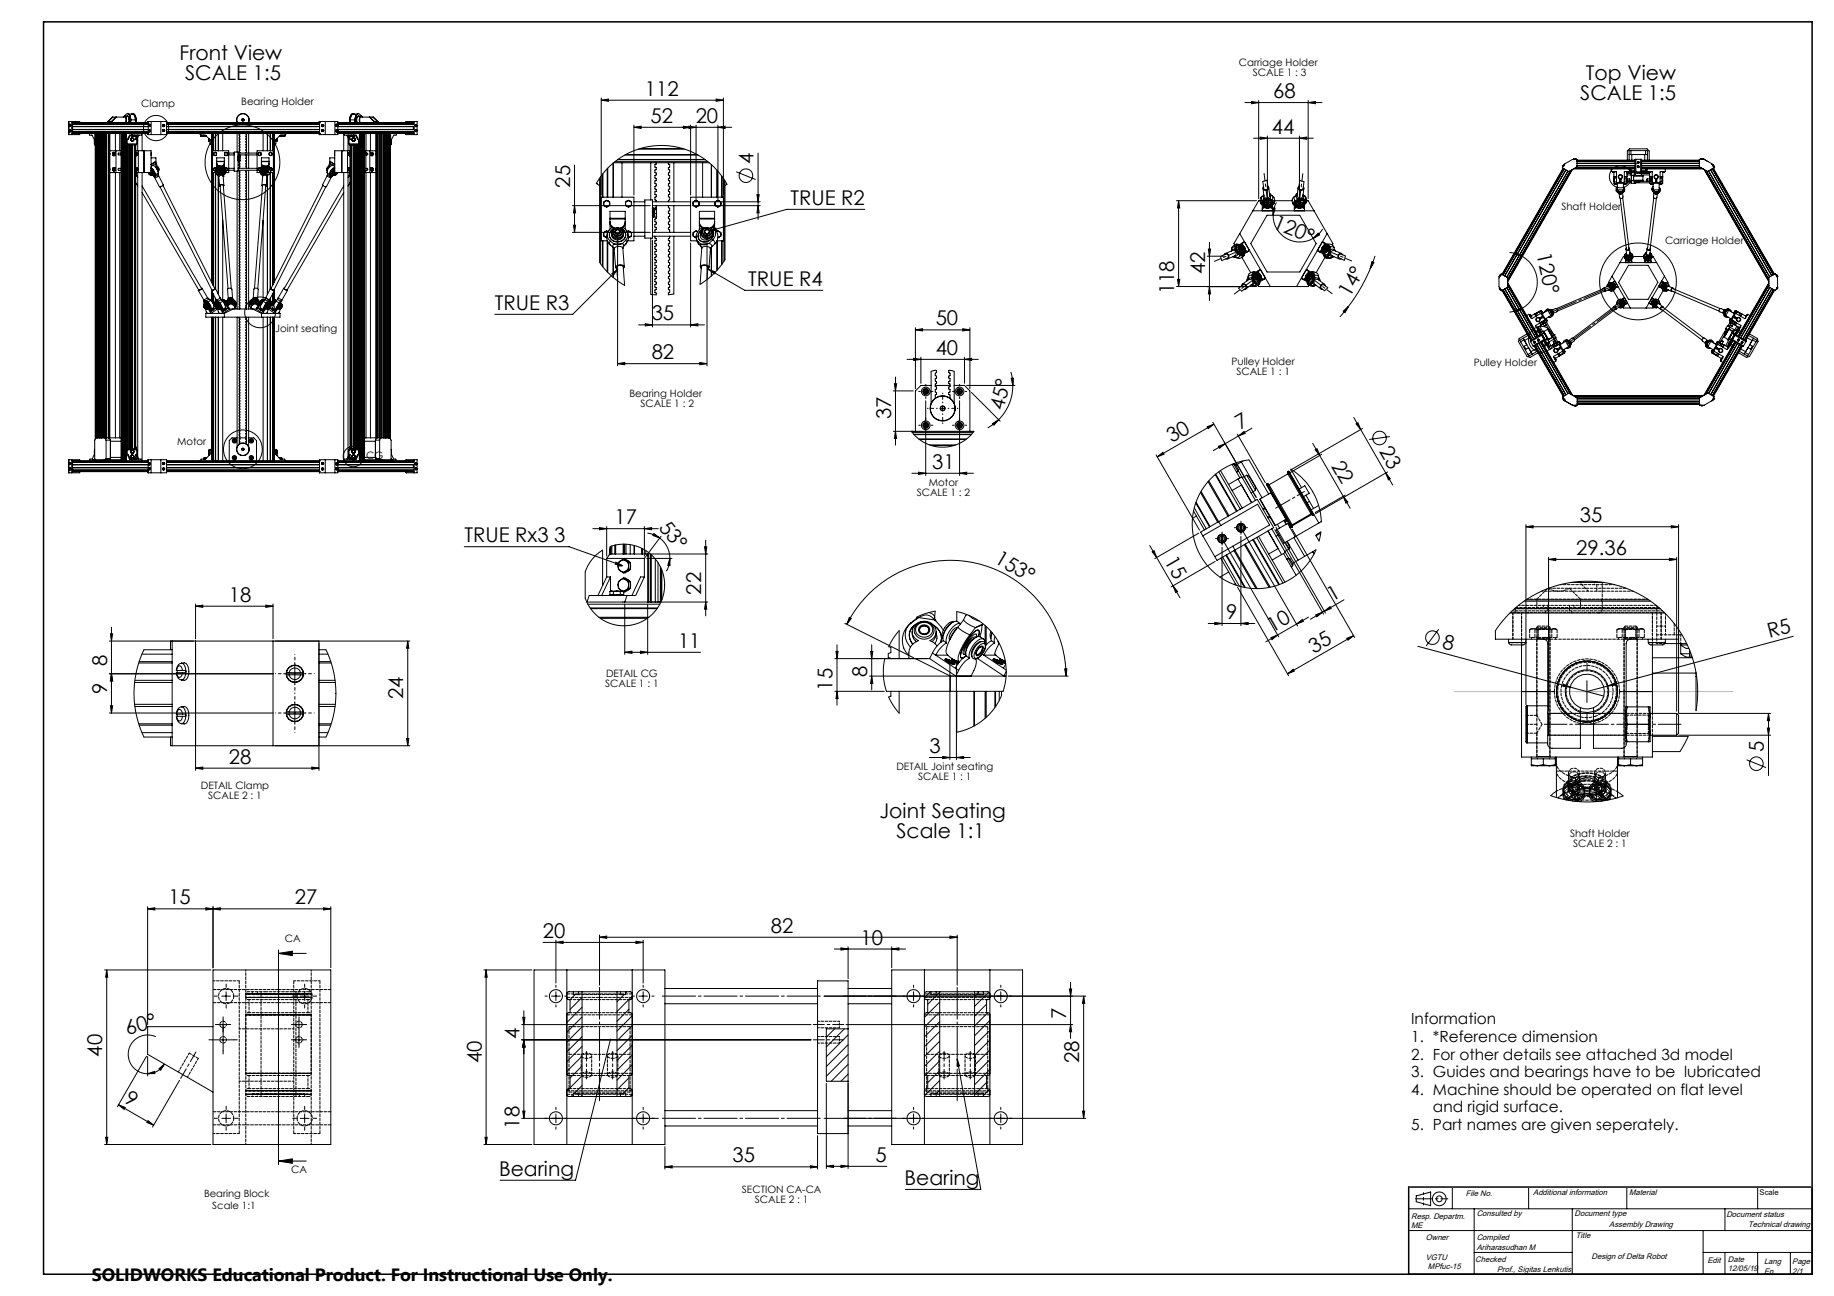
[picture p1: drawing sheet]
<svg xmlns="http://www.w3.org/2000/svg" width="841mm" height="594mm" viewBox="0 0 841 594" stroke-linecap="round" stroke-linejoin="round" font-family="sans-serif">
<defs><g id="words">
<g font-size="9.3">
<text x="82" y="27">Front View</text>
<text x="85" y="37">SCALE 1:5</text>
<text x="727" y="37">Top View</text>
<text x="296" y="44">112</text>
<text x="584" y="45">68</text>
<text x="725" y="46">SCALE 1:5</text>
<text x="298" y="56">52</text>
<text x="319" y="56">20</text>
<text x="583" y="61">44</text>
<text x="346" y="75" transform="rotate(-90 346 75)">4</text>
<text x="261" y="86" transform="rotate(-90 261 86)">25</text>
<text x="362" y="94">TRUE R2</text>
<text x="583" y="104" transform="rotate(22 583 104)">120°</text>
<text x="705" y="117" transform="rotate(78 705 117)">120°</text>
<text x="553" y="126" transform="rotate(-90 553 126)">42</text>
<text x="343" y="131">TRUE R4</text>
<text x="538" y="135" transform="rotate(-90 538 135)">118</text>
<text x="619" y="137" transform="rotate(-60 619 137)">14°</text>
<text x="227" y="142">TRUE R3</text>
<text x="299" y="147">35</text>
<text x="429" y="149">50</text>
<text x="299" y="165">82</text>
<text x="429" y="163">40</text>
<text x="460" y="188" transform="rotate(-76 460 188)">45°</text>
<text x="409" y="192" transform="rotate(-90 409 192)">37</text>
<text x="569" y="197" transform="rotate(-30 569 197)">7</text>
<text x="537" y="203" transform="rotate(-30 537 203)">30</text>
<text x="632" y="207" transform="rotate(60 632 207)">23</text>
<text x="427" y="215">31</text>
<text x="610" y="213" transform="rotate(60 610 213)">22</text>
<text x="724" y="239">35</text>
<text x="282" y="240">17</text>
<text x="302" y="242" transform="rotate(51 302 242)">53°</text>
<text x="213" y="249">TRUE Rx3 3</text>
<text x="456" y="258" transform="rotate(31 456 258)">153°</text>
<text x="534" y="257" transform="rotate(60 534 257)">15</text>
<text x="723" y="254">29.36</text>
<text x="105" y="276">18</text>
<text x="322" y="273" transform="rotate(-90 322 273)">22</text>
<text x="611" y="276" transform="rotate(-30 611 276)">1</text>
<text x="562" y="284">9</text>
<text x="583" y="290" transform="rotate(-30 583 290)">10</text>
<text x="811" y="292" transform="rotate(-15 811 292)">R5</text>
<text x="311" y="297">11</text>
<text x="602" y="300" transform="rotate(-30 602 300)">35</text>
<text x="661" y="297" transform="rotate(15 661 297)">8</text>
<text x="49" y="305" transform="rotate(-90 49 305)">8</text>
<text x="398" y="310" transform="rotate(-90 398 310)">8</text>
<text x="49" y="318" transform="rotate(-90 49 318)">9</text>
<text x="382" y="317" transform="rotate(-90 382 317)">15</text>
<text x="185" y="321" transform="rotate(-90 185 321)">24</text>
<text x="426" y="345">3</text>
<text x="809" y="345" transform="rotate(-90 809 345)">5</text>
<text x="105" y="350">28</text>
<text x="403" y="375">Joint Seating</text>
<text x="411" y="384">Scale 1:1</text>
<text x="77" y="415">15</text>
<text x="135" y="415">27</text>
<text x="249" y="430">20</text>
<text x="353" y="428">82</text>
<text x="395" y="433">10</text>
<text x="489" y="467" transform="rotate(-90 489 467)">7</text>
<text x="58" y="474" transform="rotate(-13 58 474)">60°</text>
<text x="238" y="476" transform="rotate(-90 238 476)">4</text>
<text x="47" y="484" transform="rotate(-90 47 484)">40</text>
<text x="221" y="487" transform="rotate(-90 221 487)">40</text>
<text x="495" y="487" transform="rotate(-90 495 487)">28</text>
<text x="56" y="505" transform="rotate(30 56 505)">9</text>
<text x="238" y="517" transform="rotate(-90 238 517)">18</text>
<text x="336" y="533">35</text>
<text x="401" y="533">5</text>
<text x="229" y="539">Bearing</text>
<text x="415" y="543">Bearing</text>
</g>
<text font-size="8.2" x="42" y="587">SOLIDWORKS Educational Product. For Instructional Use Only.</text>
<g font-size="7.1">
<text x="647" y="470">Information</text>
<text x="647" y="478">1. *Reference dimension</text>
<text x="647" y="486">2. For other details see attached 3d model</text>
<text x="647" y="494">3. Guides and bearings have to be lubricated</text>
<text x="647" y="502">4. Machine should be operated on flat level</text>
<text x="657" y="510">and rigid surface.</text>
<text x="647" y="518">5. Part names are given seperately.</text>
</g>
<g font-size="4.7">
<text x="568" y="30">Carriage Holder</text>
<text x="575" y="35">SCALE 1 : 3</text>
<text x="65" y="49">Clamp</text>
<text x="111" y="48">Bearing Holder</text>
<text x="716" y="96">Shaft Holder</text>
<text x="764" y="112">Carriage Holder</text>
<text x="126" y="152">Joint seating</text>
<text x="565" y="167">Pulley Holder</text>
<text x="676" y="168">Pulley Holder</text>
<text x="567" y="172">SCALE 1 : 1</text>
<text x="289" y="182">Bearing Holder</text>
<text x="294" y="187">SCALE 1 : 2</text>
<text x="81" y="204">Motor</text>
<text x="168" y="211">CG</text>
<text x="420" y="227">SCALE 1 : 2</text>
<text x="426" y="223">Motor</text>
<text x="278" y="310">DETAIL CG</text>
<text x="277" y="315">SCALE 1 : 1</text>
<text x="411" y="353">DETAIL Joint seating</text>
<text x="421" y="358">SCALE 1 : 1</text>
<text x="92" y="362">DETAIL Clamp</text>
<text x="95" y="366">SCALE 2 : 1</text>
<text x="720" y="384">Shaft Holder</text>
<text x="721" y="388">SCALE 2 : 1</text>
<text x="131" y="432">CA</text>
<text x="134" y="537">CA</text>
<text x="340" y="547">SECTION CA-CA</text>
<text x="346" y="551">SCALE 2 : 1</text>
</g>
<g font-size="4.6">
<text x="94" y="549">Bearing Block</text>
<text x="97" y="554">Scale 1:1</text>
</g>
<g font-size="3.7">
<text x="672" y="548">File No.</text>
<text x="703" y="548">Additional information</text>
<text x="747" y="548">Material</text>
<text x="677" y="558">Consulted by</text>
<text x="722" y="558">Document type</text>
<text x="792" y="558">Document status</text>
<text x="647" y="559">Resp. Departm.</text>
<text x="647" y="563">ME</text>
<text x="738" y="562">Assembly Drawing</text>
<text x="802" y="562">Technical drawing</text>
<text x="654" y="568">Owner</text>
<text x="677" y="568">Compiled</text>
<text x="723" y="567">Title</text>
<text x="677" y="573">Ariharasudhan M</text>
<text x="654" y="577">VGTU</text>
<text x="655" y="582">MPfuc-15</text>
<text x="677" y="578">Checked</text>
<text x="730" y="577">Design of Delta Robot</text>
<text x="783" y="579">Edit</text>
<text x="792" y="578">Date</text>
<text x="809" y="579">Lang</text>
<text x="822" y="579">Page</text>
<text x="687" y="583">Prof., Sigitas Lenkutis</text>
<text x="792" y="583">12/05/19</text>
<text x="809" y="584">En</text>
<text x="822" y="584">2/1</text>
</g>
<text font-size="3.5" x="807" y="548">Scale</text>
</g></defs>
<g fill="none" stroke="#000" stroke-width=".46">
<path d="M32 57v1M32 57h.1M32 60h.1M32 59v1M33 56v6M33 58h35M33 57h35M33 59h35M33 56h35M37 56h-5v6h5v-1M49 56h2M49 56h.1"/>
<path d="M52 54l-2 2M53 54l-2 2M57 54v-1l1 1M57 53l1 1M57 53h2v2M58 54v2M58 54h-6l-3 2M58 53h1v2M58 52l1 1 1 2M58 52h.1M58 52l2 2v2M59 52h-1l-1 1"/>
<path d="M59 52l1 3M59 52l2 1 1 2M59 55v1M59 53h.1M59 53l1 3M60 55v1M60 56h.1M60 55h2M61 52l1 2v2M62 53v3M62 56v-3l-2-1a1.9 1.9 0 0 1 2 1 1.9 1.9 0 0 1 0 2v1M62 55v1"/>
<path d="M68 56h8v6h-8v-1M68 56h-35v5h13M68 56v6M68 57l1 1M68 60h.1M68 57h.1M68 60h1M68 57h1M69 59l-1 1M69 57h-1M69 59v1M69 57h.1"/>
<path d="M69 58h.1M69 60h.1M69 57v1M69 59h.1M69 56v6M74 56v6M75 57v1M75 58h.1M75 60h.1M75 57h.1M76 58h71M76 57h71"/>
<path d="M76 59h71M76 56h71M109 56a2.9 2.9 0 0 1 2-4 2.9 2.9 0 0 1 3 4M146 56h9v6h-9v-1M147 56h.1M147 56v6M147 60h.1M147 60h1M148 57v1M148 58h.1M148 57h.1M148 60h.1"/>
<path d="M149 56v6M154 56v6M154 57h.1M154 57h1M154 60h.1M154 60h1M154 59l1 1M154 57v1M154 59v1M155 57h.1M155 60h.1M155 57l-1 1"/>
<path d="M155 58h35v1h-35M155 57h35h-35M155 56h35h-35M160 55l1 1M161 56v-3l1-1a1.9 1.9 0 0 0-2 1 1.9 1.9 0 0 0 0 2l1 1M161 55v1M161 55h2M161 53l-1 2M162 52l-1 1-1 2M162 52h.1M163 56h.1M163 53v2"/>
<path d="M163 53h.1M164 52l-1 2v2v-2zM164 52l-3 1v2M165 53l-1 1v2v-2l2-1M165 55v1M165 55h.1M165 54v1M165 54h6l2 2M165 54v2M165 53a1.4 1.4 0 0 0-1-1 1.4 1.4 0 0 0-1 2v2M166 53v1M166 53l-1 1"/>
<path d="M169 54l2 2M170 54l2 2M171 54l2 2M171 56h2M171 56h.1M173 56h.1M186 56h5v6h-5v-1M189 58h1M190 59h-1M190 56v6M191 60h.1M191 57v1"/>
<path d="M191 58h.1M191 57h.1M191 59v1M191 57l-1 1h1M191 59l-1 1h1M276 46l3-1v1zM276 45v44M276 46h56M291 58h3v1zM291 57v32M291 58h45M313 58h4l-4 1z"/>
<path d="M316 58h3l-3 1zM317 57v32M319 57v35M328 45l4 1h-4zM329 57v35M329 58h3v1zM332 45v44M571 47h35M574 47h3l-3 1zM577 46v45M600 47h3v1zM600 46v45"/>
<path d="M33 60h35M33 61h35M41 61v1h1l1 2 1 2M44 61v5M44 66h.1M44 61h.1M44 61v140M45 61v140M46 61v140M46 61h.1M46 61h22M47 61v140"/>
<path d="M48 61v140M48 61v140l1 1M49 61v140M50 61v140M50 77v1M50 70v1M50 79h6M50 69h6M52 71h.1M52 71v-1v1M52 78h.1M52 77v1"/>
<path d="M52 70h.1M52 70v1M52 77h.1M52 70v1zM52 77v1zM52 77h1M52 70h1M52 78h1M52 71h1M53 70v1M53 77v1M53 78h-1"/>
<path d="M53 70h.1M53 71h-1M53 78h.1M53 61v8M53 79v122M53 69v10M55 61v8M55 79v122M56 70h-2v1h2M56 77h-2v1h2M56 61h.1M56 61v150"/>
<path d="M57 61v150M58 61v150M58 61h.1M58 66v-5v150v-5M58 66v140M58 66h5M58 64v2M58 66h.1M59 66v140M60 66v140M60 62l-2 2M60 64h.1"/>
<path d="M60 64v1M60 65h1M60 63v1M60 62h1M60 62h.1M60 63h.1M60 63h1M61 62h.1M61 66v140M61 63h.1M61 63h-1M61 61v1"/>
<path d="M61 63v1M61 65h.1M61 62h1M61 64v1M62 62h.1M62 66v140M62 77v1zM62 70h.1M62 70v1zM62 62h1M62 77v1M62 70v1"/>
<path d="M62 69h7v10M62 62v2M62 64h1M62 77h.1M62 77h1M62 70h1M62 77l1 1M62 78h.1M62 70l1 1M62 71h.1M63 80h.1M63 79l-1 1"/>
<path d="M63 78h-1M63 78h.1M63 71h-1M63 71h.1M63 62h.1M63 62h-1M63 77v1M63 70v1M63 77h.1M63 70h.1M63 64v2M63 66h-1h-4"/>
<path d="M63 63v6M63 79v130M63 62l-1 2M63 69v10M64 62l-1 2M65 61v1h-6l-1 2M65 61v8M65 79v132M66 69v10M68 79l1 1zM68 79l1 1M69 79v1l-1-1 1 1h1l-1-1"/>
<path d="M69 77h.1M69 70h.1M69 77l2 3M69 79l1 1M69 79l1 1h-1M69 79h-7M69 78h.1M69 71h.1M69 72h3v2l-3 1 2-1 1 1M69 78l1 2M69 78l1 1M69 77v1"/>
<path d="M69 70v1M69 77l2 2v1h-1h1v-1zM69 78l1 1v1M70 79h.1M70 76l2 1 1 2M70 79v1M70 80h1M71 75v1M71 75l-2 1M71 77l1 1M72 75v1M72 75h-1"/>
<path d="M72 76l1 1v1l-2-2M72 76h-1M72 76l1 1v1M72 76l1 2M73 80h.1M73 80l-2 1M73 79l-2 1M73 79v1M76 61h71M76 60h71M92 61v1M92 62h2"/>
<path d="M92 62h.1M92 62h1M93 62h.1M93 62h1M94 62h.1M94 62h-1M94 62l2 2M96 64v1M96 64h.1M96 63v1M96 65h.1M96 64v2h1"/>
<path d="M97 61v68M97 61v69M98 61v8M98 79v52M98 71h.1M98 78h.1M98 70v1M98 70h1M98 71h1M98 77v1M98 77h1zM98 78h1"/>
<path d="M99 61v8M99 70v1M99 77v2v1M99 71h.1M99 75l1 1a1.2 1.2 0 0 0 0 2 1.2 1.2 0 0 0 2 0 1.2 1.2 0 0 0 0-2l1-1M99 75l1 1M99 76v-4h4v4M99 74h4M99 79l1 1M99 79v1M100 77a1.4 1.4 0 0 0 1 2 1.4 1.4 0 0 0 1-1M100 76a1.8 1.8 0 0 0-1 3"/>
<path d="M100 61v8M100 80v1M101 76l-1 1 1 1M101 76a1 1 0 0 1 1 0 1 1 0 0 1 0 2 1 1 0 0 1-1 0M102 61v8M102 80h-2M102 80h.1M102 76h1a1.8 1.8 0 0 1 0 3M103 77a1.4 1.4 0 0 1-2 2 1.4 1.4 0 0 1-1-2M103 75l-1 1M103 71h.1M103 79v1"/>
<path d="M103 79l-1 1M103 77l1 1-1 2M103 80h-1M103 80h.1M103 77h1M103 70v1M103 70h1M103 71h1M103 79h2v-10h-8v10h2v53M104 78h.1M104 77v1M104 70v1"/>
<path d="M104 71h.1M105 77h2M105 78h2M105 70h2M105 71h2M107 70h2v8h-2zM109 61v9M109 78v64M109 77h9M109 78h9M109 70h9M109 71h9"/>
<path d="M109 72h1M109 74h1M109 73h1M109 72v2M110 72h.1M110 73h.1M110 72v1M110 73h-1M110 78v64M110 71v6M110 61v9M113 61v9"/>
<path d="M113 71v6M113 71h.1M113 78v64M114 61v9M114 71v6M114 78v64M118 71h1M118 78h1M119 70l-1 1M119 70h.1M119 71h.1M119 77l-1 1"/>
<path d="M119 77h.1M119 78h.1M119 78l1 2M119 79h-1v-10h7v10h-1v53l-2 5h2l2-4M119 70l1 1M120 79v1M120 71h-1M120 80h.1M120 75l1 1a1.2 1.2 0 0 0 0 2 1.2 1.2 0 0 0 2 0 1.2 1.2 0 0 0-1-2l1-1M120 75l1 1M120 74h3M120 76h.1"/>
<path d="M120 77v1M120 77a1.1 1.1 0 0 0 1 2 1.1 1.1 0 0 0 1 0M120 77h.1M120 76a2.1 2.1 0 0 0 0 3M121 61v8M121 76v1l1 1M121 76a1.1 1.1 0 0 1 2 1 1.1 1.1 0 0 1-2 1M122 80h-2M122 80l1 1M123 61v8M123 76l1 2M123 76a1.8 1.8 0 0 1 0 3"/>
<path d="M123 79v1M123 79l-1 1M123 77a1.4 1.4 0 0 1-1 2 1.4 1.4 0 0 1-2-2M123 75v1M123 76v-4h-3v5M123 71h1M123 80v1M124 70l-1 1M124 71h.1M124 70h.1M124 77h.1M124 61v8"/>
<path d="M124 79v53M124 78l-1 2M124 70l1 1M124 77l1 1M124 78h.1M125 71h-1M125 78h-1M125 61v8M125 79v52M126 61v69M126 61v68M127 65h.1"/>
<path d="M127 64h.1M127 64v2h-1M127 63v1M127 64v1M128 62h.1M129 62h-1M129 62l-2 2M129 62h.1M129 62h1M130 62h.1M130 62h-1M130 62h1"/>
<path d="M131 62h.1M131 62h-1M131 61v1h-2M147 61h.1M150 79l1 1M150 79v1M150 78h.1M150 80h.1M150 80l1 1M151 76l-1 2M151 76l-1 1v1M151 80v1"/>
<path d="M151 75v1M151 75h1M152 75l-1 1M152 75l1 1M152 80h1M153 76l-2 1-1 2M153 77l-1 2v1M153 77v1M153 78h.1M153 70v1M153 71h.1M153 78v2"/>
<path d="M153 77h.1M153 70h.1M153 78v1M153 77l-1 2a.9 .9 0 0 0-1 1 1 1 0 0 0 2 0M153 77l-1 2a.8 .8 0 0 0 0 1 .8 .8 0 0 0 1 0M153 77l-1 1-1 2M153 79v1M153 72h-2v2l2 1-2-1v1M153 79h8M154 79v1l1-1-2 1M155 79l-1 1v-1v1M155 60h-1"/>
<path d="M155 61h21M155 61h35h-13M155 60h35l-35 1M157 69v10M158 79v132M159 62l1 2M159 69v10M159 62l2 2M160 63v6M160 79v130M160 70v1M160 77v1"/>
<path d="M160 77h.1M160 78h.1M160 70h.1M160 71h.1M160 62h.1M160 62h1M160 64v2M160 66h5h-1M160 64h1M160 66h4M160 80h.1M160 77l1 1z"/>
<path d="M160 80h1M160 70l1 1zM160 70h1M160 78h1M160 71h1M161 62v2M161 70h-1M161 62h.1M161 77l-1 1M161 70l-1 1M161 79l-1 1M161 66v140"/>
<path d="M161 69h-8v10M161 62h1M161 64l1 1M162 62h.1M162 63h.1M162 65h.1M162 63l-1 1M162 66v140M162 63l1 1M162 61v1M162 63h1M163 64l-1 1"/>
<path d="M163 64h.1M163 66v140M163 62l1 2M164 66v140M164 64l-1-2h-5v-1v8M164 64v2M165 66v140M165 61h.1M165 61v150M166 61v150M167 61h.1M167 61v150"/>
<path d="M167 70h1v8h-1M167 79h5M167 69h5M168 77l1 1h-1M168 70l1 1h-1M168 61v8M168 79v122M170 69v10M170 61v8M170 79v122M170 77h.1M170 78h.1"/>
<path d="M170 70h.1M170 71h.1M170 70v1M170 77v1M170 78h1M170 71h1M170 77h1M171 77h.1M171 78h.1M171 77l-1 1M171 70h.1M171 71h.1"/>
<path d="M171 70l-1 1M171 77h-1M171 70h-1M171 77v1M171 70v1M171 70v1zM171 77v1zM172 70v1M172 77v1M172 61v140M173 61v140l-1 1M173 61v140"/>
<path d="M174 61v140M175 61v140l-1 1M175 61v140M176 61v140M176 61h1M177 61v140M177 61h.1M178 61v140M179 61h.1M179 61v140M179 66h.1M179 61v5"/>
<path d="M182 61v1h-1l-1 2-1 2M263 76v30M276 80v10M278 77v13M279 77v13M281 75v15M281 75h44M282 74h43M283 73h40M285 75v15M286 71h34M287 71h33"/>
<path d="M293 68h21M294 68h19M298 75v17M301 75h-1v2h1v1h-1v1h1v1h-1v2h1v1h-1v1h1v1h-1v2h1v1h-1v1h1l-1 3h1M306 75h1v2h-1v1h1v1h-1v1h1v2h-1v1h1v1h-1v1h1v2h-1v1h1v1h-1l1 3h-1M309 75v17M322 75v15M326 75v15M329 78v12M338 79l8 3M348 70v31M575 63h27"/>
<path d="M578 63h3l-3 1zM581 62v32M596 63h3v1zM596 62v32M717 76h.1M717 77l-28 49M717 77l-28 49 28-49M717 75l4-2h2v3l-4 3-3-2zM718 78l-28 48M719 78l-28 49M720 78l-29 50M721 78l-30 51"/>
<path d="M722 77h28M722 73h.1M723 73h27M723 74h27M723 75h27M723 76h27M739 77v2h2v4M739 79h.1M739 79h1M740 79v5h6v-1M740 79h.1M746 79h.1"/>
<path d="M746 79h1M746 79v3h1M746 73v-4l1-1h8l1 1v4M747 79h.1M747 79h3M747 71h8M747 73v-4h8v4M747 79h-2v4M747 78h3M747 77v2M747 79h2M747 79h1h-2"/>
<path d="M747 79h1M748 69v2M748 77v1M748 79h1v1h-1M748 79v5h2M748 71v2M749 79h.1M749 79h1M750 73h3v6h-3zM750 79v1M750 79h.1M750 79h3"/>
<path d="M750 73v6h2v-6M751 79h.1M751 74h.1M751 74v1M751 75h.1M751 76h.1M751 76v1M751 77h.1M752 79h.1M752 75h27M753 79h.1M753 79v1"/>
<path d="M753 79h3M753 73h26M753 77h28M753 74h26M753 78h2M753 77h27M753 75h26M753 76h26M754 79h1M754 79h.1M754 71v2M755 69v2"/>
<path d="M755 77v1M755 79h3v4M755 77v2M756 79h.1M756 79h1M756 79v3M757 79h.1M757 79h-1M762 79h.1M762 79h1M762 79v5h-6v-1M763 79h.1"/>
<path d="M764 77v2h-3v4M780 73h.1M780 73h1M781 73h.1M781 78l30 51M781 73l4 2M781 73h-2v3l4 3 3-2-1-2M781 73l2 1M782 78l29 51M782 78l29 50M784 78l28 48M785 75h.1"/>
<path d="M785 77l28 49M785 75l1 1M785 77l29 49M786 76h.1M786 77l28 49M786 76v1M62 84l1 1M63 80l-1 1M63 80v1M65 88l26 45 1-1M65 85l27 47M70 80v1"/>
<path d="M70 81h1M71 81h.1M71 80v1M73 80l2 5h-1l-1 1-2-5M75 85l24 47-1 1h-1l-24-47M99 80l1 1M100 81v54M100 81h.1M100 81l1 4M102 81h.1M102 81l-1-1-1 1M102 81l1 4"/>
<path d="M102 80v1M103 85h-2v1M103 85h-1M120 85a.8 .8 0 0 1 1 0 .8 .8 0 0 1 1 1M120 80v1M120 81l1-1 1 1M120 81v4M122 81v4M123 81h-1M123 81v54M123 81h.1M148 85l-24 47 1 1"/>
<path d="M149 86l-23 47h-1M150 80l-2 5h1l1 1 2-5M150 80l2 1M151 81h1M152 81h.1M153 80h.1M153 80l-1 1M158 88l-26 45-2-1M158 85l-28 47M160 80l1 1M160 80v1M161 84l-1 1"/>
<path d="M262 94h36M263 94l1 4h-1zM273 84h.1M273 84l2 1M273 84l6-7 7-6 9-3 9-1 9 1 9 4 4 4 4 3 3 5-1 1M275 82v38l5 6 6 5v-9a1.8 1.8 0 0 0-3 1v6M275 81v40M277 93l1 2M277 93v1l1 1M278 92l-1 1M278 92h1M278 95h1"/>
<path d="M279 92l1 1M280 93l-1 2M287 93l1 2M288 92l-1 1M288 92h1M288 95h1M289 92l1 1M290 93l-1 2M290 93v1l-1 1M291 92h5M296 92h3v17h-3zM299 94h18"/>
<path d="M299 92h18M299 95h2M299 99h2M300 97h.1M300 96h.1M300 98h.1M300 95v4M300 96v1M300 98v1M300 99h.1M301 94v6h-1v2h1v1h-1v1h1v1h-1v1M301 95h-1"/>
<path d="M307 94v3h-1v1h1v1h-1v1h1v2h-1v1h1v1h-1v1h1v1M309 94v12M318 94h31M318 92h31M318 93l1 2M318 93v1M318 94l1 1M319 92l-1 1M319 92h1M319 95h1M320 92l1 1M321 93l-1 2"/>
<path d="M328 93l1 2M329 92l-1 1M329 95h1M329 92h1M330 92l1 1M331 93l-1 2M331 93v1l-1 1M331 81v9M332 82v38M332 83v36l-5 7-6 4 1-8a1.8 1.8 0 0 1 3 1l-1 5M347 89h1v3zM348 94v4h-1z"/>
<path d="M397 96h-36l-36 10M539 92h37M540 92l1 3h-1zM540 92v39M574 97h29M574 97l-5 10M578 92h-1l-3 5M579 90l-1 1v2M579 90v2M579 94v3M579 83h2v3a1 1 0 0 1 0 1 1.1 1.1 0 0 1-2-1zM579 92h2a1.5 1.5 0 0 1 2 0 1.5 1.5 0 0 1 0 2 1.3 1.3 0 0 0 0-2 1.3 1.3 0 0 0-1 0h-1a1.5 1.5 0 0 0-2 0 1.5 1.5 0 0 0 0 2v-1z"/>
<path d="M579 93h1M580 89l-1 1M580 90v1M580 95l-1 1M580 93l1-1 2 1M580 95a1.8 1.8 0 0 1 1-2 1.8 1.8 0 0 1 2 1v1M580 91l-1 1M580 95l1-1a1 1 0 0 1 1 0 1 1 0 0 1 0 1h-1zM580 93h2M581 95h1h-1zM581 99h15l8 13-8 13h-15l-7-13zM581 94h1"/>
<path d="M581 94h-1M581 85a1.2 1.2 0 0 1 0 2 1.2 1.2 0 0 1-2-1M582 86v4a1.4 1.4 0 0 1-1 1 1.4 1.4 0 0 1-1-1l-1-4M582 89h1M582 89l1 1M582 91h-2M582 91l1 1M582 95l2 1M582 94h1M582 94a1.3 1.3 0 0 1-1 1 1.3 1.3 0 0 1-1-1M582 94h-2M583 95l1 1"/>
<path d="M583 93a1.7 1.7 0 0 0-2-1 1.7 1.7 0 0 0-1 1M583 90l1 1v2M583 90l-1-1 1 1-1 1M583 90v2M583 92a1.3 1.3 0 0 1 1 1 1.3 1.3 0 0 1-1 1 1.9 1.9 0 0 0-2-1 1.9 1.9 0 0 0-2 1 1.3 1.3 0 0 1-1-1 1.3 1.3 0 0 1 1-1M584 94v3M584 95h1l-1 4zM584 99a12 12 0 0 0 18 10M585 92h8M585 93l-1 3v3M594 90l-1 2v2M594 90v2"/>
<path d="M594 94v3M594 92a1.2 1.2 0 0 0-1 1 1.2 1.2 0 0 0 1 1M594 95v1M594 93l2-1 1 1M594 95a1.8 1.8 0 0 1 2-2 1.8 1.8 0 0 1 2 1l-1 1M595 89l-1 1 1 1M595 95v-1a1 1 0 0 1 2 0 1 1 0 0 1 0 1h-2zM595 89l-1 1M595 95l-1 1M595 89h.1M595 89h-1M595 93h2"/>
<path d="M595 91l-1 1M595 95h2h-1zM595 86v4a1.4 1.4 0 0 0 1 1 1.4 1.4 0 0 0 1-1l1-4M596 85a1.2 1.2 0 0 0 0 2 1.2 1.2 0 0 0 2-1M596 94h1M596 94h-1M596 83h2v3a1.1 1.1 0 0 1-2 1 1 1 0 0 1 0-1zM597 95l1 1M597 94h-2M597 94a1.2 1.2 0 0 1-1 1 1.2 1.2 0 0 1-1-1M598 91h-3M598 91l1 1"/>
<path d="M598 89v1M598 90v1M598 94a1.3 1.3 0 0 0 0-2 1.3 1.3 0 0 0-2 0 1.5 1.5 0 0 0-2 0 1.5 1.5 0 0 0 0 2 1.4 1.4 0 0 1 0-2 1.4 1.4 0 0 1 2 0 1.3 1.3 0 0 1 2 0 1.3 1.3 0 0 1 0 2M598 93a1.8 1.8 0 0 0-2-1 1.8 1.8 0 0 0-2 1M598 94l-2-1a1.6 1.6 0 0 0-2 1M598 94h.1M598 93h.1M598 90l1 1v2M598 90l1 2M598 94v3M599 92a1.4 1.4 0 0 1 0 1 1.4 1.4 0 0 1-1 1M599 92h1l3 5"/>
<path d="M603 97l8 15M740 81h1M740 82v1M740 82h1M740 83h1M740 84h1M740 84h.1M741 84h.1M741 84h1M742 84h.1M742 84v3M742 84h-1"/>
<path d="M742 86l-1 2M742 87v1zM742 87l-1 1h1M742 87l1 1M742 87h2M742 88h.1M743 88l-1 1M743 88h.1M743 88h1h-1M743 82v2l-2-1M743 82a1.1 1.1 0 0 1-1-2 1 1 0 0 1 2 0 1.1 1.1 0 0 1-1 2M743 82h.1"/>
<path d="M743 83h.1M743 88a.6 .6 0 0 1 0 1 .7 .7 0 0 1-1-1h1M743 82v2l2-1M744 88v2v1h-1l-1-2M744 88h.1M744 91l3 23v1l-1-1-3-23M744 86l1 2M744 87v1zM744 87l1 1h-1M744 87v1v1M744 84v3M745 84h.1"/>
<path d="M745 83h.1M745 82v1M745 81h1M745 83h1M745 84h1M746 84h.1M746 84h-1M746 82h.1M746 83h.1M746 82h-1M746 82v1M746 83h2"/>
<path d="M746 84h2M746 80h2M747 82v1M747 83h.1M748 83h1M749 80h.1M749 83h.1M749 81h5M749 83h5M749 80h5M749 81h.1M749 81h4"/>
<path d="M749 80v3M749 81v2M749 84h7M749 83h2M749 80h1M749 83v1M750 80h.1M750 84h.1M750 80h3M750 83h.1M751 83h1M753 80h.1"/>
<path d="M753 80h3M753 81v2M753 83h-4M753 83h1M754 83h-5M754 80v1M754 83h.1M754 81h-1M755 82v1zM755 82h2M756 81h2M757 82v1"/>
<path d="M757 83h.1M757 82h.1M757 83h-5M757 83h1M757 82h1M757 84h.1M757 84h1M758 82h.1M758 83h.1M758 82v1M758 84h.1M758 87v1z"/>
<path d="M758 84v3M758 85l-1 2M758 86l-1 1 1 1M758 87l1 1M758 85h.1M758 87h3M758 91l-3 23 1 1 1-1 3-23M758 88h.1M758 88v2l1 1h1v-2M759 88h-1M759 88v1M759 88a.6 .6 0 0 0 0 1 .7 .7 0 0 0 1-1"/>
<path d="M759 88h1M759 88h.1M759 82v2l-1-1M759 82a1 1 0 0 1 0-2 1 1 0 0 1 1 0 1 1 0 0 1 0 2M759 82h1M759 83h1M760 82v2l1-1M760 88h.1M760 88h1M761 88h.1M761 87v1zM761 87v1h-1"/>
<path d="M761 86v1v1M761 87l-1 1v1M761 84v3M761 84h.1M761 84h1M761 82h1M761 83h1M761 81h1M762 84h.1M762 82v1M762 83h.1M102 101v36"/>
<path d="M121 101v36M262 106h36M263 103h1l-1 3zM276 110v12M277 107l1 2M277 107v1l1 1M278 106l-1 1M278 109h.1M278 106h1M278 110v15M279 110h-3v-20h15v20h-3M279 111v14"/>
<path d="M279 106h-1M279 105a5 5 0 0 0 1 7M280 102v1l2 1a2.4 2.4 0 0 0-1 4 2.4 2.4 0 0 0 4 0 2.4 2.4 0 0 0 0-4l1-1 1-1M280 102v2l1 1M280 100h7M280 105v-8h7v8M280 111l2 1M280 111v1M280 112l1 1M280 106a4 4 0 0 0 3 5 4 4 0 0 0 4-4l-2-2a3 3 0 0 1 1 5 3 3 0 0 1-4 1 3 3 0 0 1-3-3 3 3 0 0 1 2-3zM280 107a2.8 2.8 0 0 0 3 2 2.8 2.8 0 0 0 3-2M280 107a2.7 2.7 0 0 0 3 3 2.7 2.7 0 0 0 3-2"/>
<path d="M281 104a4 4 0 0 0-1 7M281 113v14M281 113l1 1M282 112l-1 1M282 114v9M282 105a2 2 0 0 0-1 2 2 2 0 0 0 2 1M282 105a2.1 2.1 0 0 1 3 0 2.1 2.1 0 0 1 0 3 2.1 2.1 0 0 1-3 0M283 107v61M285 112h-2h-1M285 112h1v1M285 112h-3M286 114a2.4 2.4 0 0 0-4 0"/>
<path d="M286 114v8M286 114h.1M286 104a4 4 0 0 1 1 6M286 113v1M287 112l-1 1M287 102l-1 2-1 1M287 110v2M287 110l-2 2M287 112h-1M287 105a5 5 0 0 1 0 7M288 106h1zM289 109h-1"/>
<path d="M289 106l1 1M290 107l-1 2M290 107v1l-1 1M291 108h5M299 106h18M299 110v40M299 108h18M300 108v1h1v1h-1v2h1v1h-1v1h1v1h-1v2h1v1h-1v1h1v1h-1v2h1v1h-1v1h1v1h-1v2h1v1h-1v1h1v1h-1v2h1l-1 2h1v1h-3v-26M307 108v1h-1v1h1v2h-1v1h1v1h-1v1h1v2h-1v1h1v1h-1v1h1v2h-1v1h1v1h-1v1h1v2h-1v1h1v1h-1v1h1v2h-1l1 2h-1v1h3v-27M317 111v39M318 107v1l1 1M318 107l1 2"/>
<path d="M319 106l-1 1M319 106h1M319 109h.1M319 108l2 4M320 110h-3v-20h15v20h-3M320 106h.1M320 111l2 1M320 111l1 1M321 112l1 1M321 102v1l2 1a2.4 2.4 0 0 0-1 4 2.4 2.4 0 0 0 4 0 2.4 2.4 0 0 0 0-4l1-1 1-1M321 102v1l1 2M321 100h7"/>
<path d="M321 105h.1M321 106l1-1a3 3 0 0 0-1 5 3 3 0 0 0 4 0 3 3 0 0 0 1-5 4 4 0 0 1-1 5 4 4 0 0 1-5-2zM321 107v1M321 107a2.2 2.2 0 0 0 1 3 2.2 2.2 0 0 0 3-1M321 107h.1M322 112v1M322 113v1M322 114a2.4 2.4 0 0 1 4 0M322 114l-1 8M322 104a4 4 0 0 0-2 7M323 108a2.2 2.2 0 0 0 3 0 2.2 2.2 0 0 0 0-3 2.2 2.2 0 0 0-3 0 2 2 0 0 0-1 2 2 2 0 0 0 2 1M324 107v61"/>
<path d="M325 112h-3M325 112h1v1M325 106l3-1 1 1zM326 114l-1 9M326 114h.1M326 113v13M326 113h.1M327 104a5 5 0 0 1 2 5M327 104a3 3 0 0 1 0 6M327 110l1 2M327 110l-2 2M327 107a2.8 2.8 0 0 1-3 2 2.8 2.8 0 0 1-3-2"/>
<path d="M328 102l-1 1-1 2M328 105v-8h-7v8M328 112l-2 1M329 106h1zM329 111v13M329 110v14M329 109l-1 3M330 106l1 1M330 109h-1M331 107l-1 2M331 107v1l-1 1M331 110v11"/>
<path d="M554 117h7M554 114h1v3zM555 111v27M560 118l2-1a1 1 0 0 1 1 0 1 1 0 0 1 0 1l-3 1zM561 117a1.2 1.2 0 0 1 2 0 1.2 1.2 0 0 1-1 2M562 116l3-1a1.4 1.4 0 0 1 2 1 1.4 1.4 0 0 1-1 1l-3 2M565 115h.1M565 114v1l1-1M565 118h1M566 118h1M566 117h.1M566 117l1 1"/>
<path d="M566 114l2 2M566 113a1.3 1.3 0 0 1 1-1 1.3 1.3 0 0 1 2 0 1.9 1.9 0 0 0-1 3 1.9 1.9 0 0 0 3 1M566 113l-1 1M566 113v1M567 112l-1 1-1 1M567 113v2a1.5 1.5 0 0 0 2 2 1.5 1.5 0 0 0 1-1 1.2 1.2 0 0 1-1 1 1.2 1.2 0 0 1-1-1v-1a1.5 1.5 0 0 1-1-1 1.5 1.5 0 0 1 1-1zM568 116l-1 1h-1M568 116l1 1M568 113a1.7 1.7 0 0 0 0 2 1.7 1.7 0 0 0 2 1M568 113v2l2 1M568 114l1 1M569 107l14 24"/>
<path d="M569 107l-3 5M569 117l-2 1M569 113v2h1M569 113a1.4 1.4 0 0 1 2 0 1.4 1.4 0 0 1 0 2h-1M569 113l1 2M569 113h.1M569 113h2a1 1 0 0 1 0 1 1 1 0 0 1 0 1l-1-1zM569 118l5 7M570 113l1 1v1zM570 113l1 1zM570 111l-1 1a1.8 1.8 0 0 0 0 2 1.8 1.8 0 0 0 2 1M570 111l-2 1"/>
<path d="M570 111v2M570 111h.1M571 117l-2 1h-2M571 111h-1M571 116a1.3 1.3 0 0 1-1 1 1.3 1.3 0 0 1-1 0M571 115h1M571 115h2M572 115l-1 1M573 115h-1M573 115h.1M604 115h.1M604 107l1 1-3 1z"/>
<path d="M604 115h1M605 115l2 1M606 115h-2M606 115h-1M606 111h1M606 105l-4 4M607 113h1l-1 2a1 1 0 0 1-1-1 1 1 0 0 1 1-1zM607 116a1.5 1.5 0 0 0 0 2 1.5 1.5 0 0 0 2 0M607 116h.1M607 115h.1M607 113v1zM607 113v1l-1 1z"/>
<path d="M607 111v2M607 111h.1M607 116l1 1M607 111l4 1M607 111l1 1M607 115a1.2 1.2 0 0 0 1-2 1.2 1.2 0 0 0-1-1 1.2 1.2 0 0 0-1 2v1h1M607 115l1-2v1l-1 1M608 112a1.8 1.8 0 0 1 0 2 1.8 1.8 0 0 1-1 2l-1-1M608 112a1.2 1.2 0 0 1 1 0 1.2 1.2 0 0 1 1 1M608 112a1.9 1.9 0 0 1 1 3 1.9 1.9 0 0 1-3 1M608 113a2.7 2.7 0 0 1 2 2 2.7 2.7 0 0 1-2 2l-1-1a1.3 1.3 0 0 0 1 2 1.4 1.4 0 0 0 2-2v-1a2 2 0 0 0-2-2zM609 107l-14 24"/>
<path d="M609 118h2M609 114l-1 1M609 114v1a1.2 1.2 0 0 1 0 1 1.2 1.2 0 0 1-1 1M609 114v1l-1 1M610 117l-1 1M610 117h1v1M610 113h2M610 113v1M610 114v3M610 114h1l1 1M611 118h-1h-2l-4 7M611 112l1 1"/>
<path d="M611 118h.1M612 118h-1M612 113v2M612 115h.1M614 117h3l-1 2-2-1zM615 116l-3-1a1.4 1.4 0 0 0-2 1 1.4 1.4 0 0 0 1 1l3 2M616 117a1.2 1.2 0 0 0-2 0 1.2 1.2 0 0 0 1 2M629 120h1l-2 3zM631 117l-3 6M692 116l6 2M695 116l3 2-3-1zM698 118a14 14 0 0 1 0 23"/>
<path d="M745 118l-2 2M745 116v2M745 118l1 1M745 119v1M746 114v3h1v-1M746 119l1-1 1 1M746 114h.1M746 118h.1M746 116h.1M746 116v1M746 116h-1M746 119l-1 1"/>
<path d="M746 118h2M746 119a.9 .9 0 0 1 1-1 .9 .9 0 0 1 1 1v1M746 117l-1 1M746 119h2l-1 1zM746 119h1zM746 118h1M747 119h.1M747 119h1M747 119h-1M747 114v1l-1-1M747 114v2M747 116h1"/>
<path d="M747 116l1 1M748 117h-2M748 117h.1M748 119v1M748 119h.1M748 119a.7 .7 0 0 1-1 1 .7 .7 0 0 1-1-1M748 119a1.2 1.2 0 0 0-1-2 1.2 1.2 0 0 0-1 2M748 118a1 1 0 0 0-1 0 1 1 0 0 0-1 0M748 119a1.4 1.4 0 0 0-1-2 1.4 1.4 0 0 0-2 1l1 1M748 116l1 2M748 116v1M748 117l1 1-1 1"/>
<path d="M749 118h5M754 116v2v1M754 116v2M754 119v1M754 118v1l1-1 2 1M755 116h.1M755 118v1a1.3 1.3 0 0 1 1-2 1.3 1.3 0 0 1 1 1v1v-1v-1zM755 119l-1 1M755 118h2M755 119a.9 .9 0 0 1 1-1 .9 .9 0 0 1 1 1v1M755 116v1M755 116h-1"/>
<path d="M755 119h1l-1 1zM755 119h1zM755 118h1M755 117l-1 1M755 114v2M756 114a.7 .7 0 0 0 0 1 .7 .7 0 0 0 1-1M756 119h.1M756 119h-1M756 119l1 1M756 119a.8 .8 0 0 1 0 1 .8 .8 0 0 1-1-1M757 117h-2M757 117h.1"/>
<path d="M757 116h.1M757 116v1M757 119h.1M757 118h.1M757 118h-1h-1M757 114l-1 3-1-1M757 116l1 2M757 119v1M757 117l1 1-1 1M758 118l2 2M91 133l2 4M92 132l-1 1"/>
<path d="M93 132l2 4M93 137l1 1M93 140l1 1 1 1-1-1zM93 140l1-1 1 1v2M94 138v1M94 140h1v1M94 140h.1M94 140a1.1 1.1 0 0 0 0 1 1.1 1.1 0 0 0 1 0M94 140l1 1M94 139l1 1 1 1M94 139a2 2 0 0 1 2 0 2 2 0 0 1 0 3 1.9 1.9 0 0 0 0-3 1.9 1.9 0 0 0-2-1v1zM94 139a1.2 1.2 0 0 1 2 1 1.2 1.2 0 0 1 0 1"/>
<path d="M95 138h.1M95 138h-1M95 139l1 2M95 136l1 1M95 136l-2 1M95 138l2 2v1l-1 1M96 137l1 1M96 137l-1 1M96 138h2v2M97 138a2.2 2.2 0 0 1 1 2 2.2 2.2 0 0 1-2 2M97 138h-2M97 138l1 1"/>
<path d="M97 133l2 4M97 133v4l1 1v1M97 134v3M98 135v3M98 140h1M98 140h.1M98 132h1a.9 .9 0 0 1-1 1 .9 .9 0 0 1-1 0M99 132l2 4M99 137v3M99 140l1 1v1zM99 140a1.4 1.4 0 0 1 1 0 1.4 1.4 0 0 1 1 2M99 137v1"/>
<path d="M99 140v1M99 138v1M99 138h1M99 139l2 1v1M99 139h.1M100 139l1 1v1M100 138l1 1M100 139l1 2M101 139l1 2v1M101 136v1M101 136l-2 1M101 137l1 1"/>
<path d="M101 137l-1 1M102 138h1v2M102 138h1l1 2M102 138l1 1a1.7 1.7 0 0 1 0 2 1.7 1.7 0 0 1-1 1M102 138l-1 1M102 138l1 1M103 137l1 1v1M103 138l1 1M103 140l2 1M104 140l1 1M104 140h-1M104 138v1v1a1.4 1.4 0 0 1 1-2z"/>
<path d="M104 139l1 1M105 139v1M105 137h.1M105 137l-1 1M106 137l1 1v1M106 137a1.1 1.1 0 0 0-1 2 1.1 1.1 0 0 0 2 0M106 132l-4-47h-1l4 47M107 137h.1M107 137l-1-5h-1l-1 1 1 4M107 137l-1-1-1 1M107 137a2.1 2.1 0 0 1 1 4M107 137h-1h-1"/>
<path d="M107 137h-2M107 138l1 1-1 1a1.5 1.5 0 0 0 0-2zM107 139v1M108 138v2v1M115 138l-1 1 1 2M115 138a1.8 1.8 0 0 0 0 2M115 138h.1M116 139v1M116 138l-1 1 1 1-1-1zM116 137l-1 1M116 137h.1M116 137v-4l2-1v1v4"/>
<path d="M116 137l1-1 1 1M116 137h1h1M116 137h2M117 132l3-47h1h1l-4 47M118 138l1 2zM118 137h.1M118 137l1 1M118 139v1M118 139h.1M119 140l1-2h1h-1l-1 2M119 140l-1 1M119 140h.1"/>
<path d="M120 138l-1 1M120 138h.1M120 137l-1 1v1M121 138l-1 1 1-1M121 138l-1 1a1.6 1.6 0 0 0-1 1 1.6 1.6 0 0 0 1 2M121 138l1 1M121 137l2 1M121 137v1M122 137h-1M122 136v1M122 139l-1 3M122 139l1-1v1v-1l-1 2-1 2 1-1h-1z"/>
<path d="M123 139l-1 2M123 138l-1 1M123 139l-1 1v1M123 139l-1 1-1 1M123 140l-1 1M124 140a1 1 0 0 1 0 1 1 1 0 0 1-2 0M124 140h-1M124 138l-1 1M124 138h-1M124 138h.1M124 137v1M124 139h-2v2"/>
<path d="M124 137v3v-1l-1 1-1 2M124 137v3M124 132l1 1M125 140h-1M125 140h.1M125 140l-1 1M125 135v3M126 138l-1 1M126 134v3M126 138h.1M126 133h-1M126 133v4l-1 1v1"/>
<path d="M126 133h.1M126 138l-1 2M127 138h-2v2M127 138l-2 3 1 1M127 138l-2 2M127 138l1 1M127 138h-1l-1 2M127 137l2 1M127 137v1M128 136l-1 1M128 136l1 1M128 139l-1 2"/>
<path d="M128 139l-2 3M128 139v1M128 139l1-1-2 4v-1M129 138l-1 1M129 140a1 1 0 0 1 0 1 1 1 0 0 1-1 0M129 140l-1 1M129 139h-1l-1 2M129 140h-1v2M129 137v1M130 132l-2 4M130 132l2 1M132 133l-3 4"/>
<path d="M281 125l2-2-2 3zM283 123l-20 21h-36M286 123a1.7 1.7 0 0 0-1-2 1.7 1.7 0 0 0-2 1l-1 1h1M322 123h-1a2 2 0 0 1 2-2 2 2 0 0 1 2 1v1M325 123l17 10h35M325 123l3 2-1 1zM539 131h37M540 128h1l-1 3zM555 131v4h-1zM568 132l2-1a1 1 0 0 1 1 0 1 1 0 0 1 0 1l-2 1zM569 131a1.2 1.2 0 0 1 2 0 1.2 1.2 0 0 1-1 2M572 128v1"/>
<path d="M572 128h.1M572 127v2M572 127v1M572 128a1.3 1.3 0 0 1 2 1 1.3 1.3 0 0 1 0 1l-3 2M572 128l-2 2M574 131h.1M574 127l1 3M574 127h-1l-1 1M574 126l-2 1M574 126v1M575 125h1a1.4 1.4 0 0 0-2 1 1.4 1.4 0 0 0 1 2 1.3 1.3 0 0 0 1 2 1.3 1.3 0 0 0 1-1 1.3 1.3 0 0 1-1 1 1.3 1.3 0 0 1-1-2v-1zM575 130h1"/>
<path d="M575 130l-1 1M575 125h-2l-1 2M575 126v1v1l2 1M575 126l1 2 1 1M575 127l1 1M576 130l-2 1M576 125a1.9 1.9 0 0 0 0 2 1.9 1.9 0 0 0 2 1M576 126a1 1 0 0 1 1-1 1 1 0 0 1 1 1 1 1 0 0 1 0 2 1 1 0 0 1-1-1M576 125a1.2 1.2 0 0 0-1 0 1.2 1.2 0 0 0-1 1M576 126v1l2 1-1-1M576 126l1 1M577 131h23"/>
<path d="M577 125l1 1a1 1 0 0 1 1 1 1 1 0 0 1-1 1l-1-1zM577 129h.1M577 126h1v1zM577 124v1a1.8 1.8 0 0 0-1 2 1.8 1.8 0 0 0 2 1h1M577 124l-1 1M577 130l-1 1h-2M578 124l-1 1M578 124h-1M578 128a1.4 1.4 0 0 1 0 2 1.4 1.4 0 0 1-2 0M578 124h.1M578 127l2 1M579 128l-1 1"/>
<path d="M580 128h-1M580 128h.1M597 128h.1M597 128h1M598 128l1 1M599 127l-2 1M599 128l1 1M599 124h.1M599 128a1.4 1.4 0 0 0 0 2 1.4 1.4 0 0 0 2 0M599 126h1l-1 1zM599 126l1-1v1l-1 2a1.1 1.1 0 0 1-1-1 1.1 1.1 0 0 1 1-1zM599 124l1 1"/>
<path d="M599 124h1M600 130l1 1h2M600 129h.1M600 124v1M600 124l1 1M600 128l1-2v1l-1 1M600 128h.1M600 128v-1a1.1 1.1 0 0 0 1-1 1.1 1.1 0 0 0-2-1 1.1 1.1 0 0 0 0 1 1 1 0 0 0 0 2 .8 .8 0 0 0 1 0M600 125a1.8 1.8 0 0 1 1 2 1.8 1.8 0 0 1-2 1h-1M601 125a1.2 1.2 0 0 1 1 0 1.2 1.2 0 0 1 1 1M601 125a2 2 0 0 1 0 2 2 2 0 0 1-1 2M601 130l2 1"/>
<path d="M601 125a2.1 2.1 0 0 1 2 2 2.1 2.1 0 0 1-1 2 1.1 1.1 0 0 1-2 1 1.1 1.1 0 0 1 0-1 1.2 1.2 0 0 0 1 1 1.2 1.2 0 0 0 1-1v-1a1.5 1.5 0 0 0 1-2 1.5 1.5 0 0 0-2-1zM602 127l-1 1M602 125h2l1 2M602 126v1a1.3 1.3 0 0 1 0 2 1.3 1.3 0 0 1-2 0M602 126l-1 2-1 1M602 130l1 1M602 130h-1M603 126v1M603 126l2 1M603 127l-1 3M603 127h1l1 1M605 127v1"/>
<path d="M605 127v2M605 128h.1M605 128v1M606 131l1-1 2 2-2 1-1-1zM607 130l-2-2a1.4 1.4 0 0 0-2 1 1.4 1.4 0 0 0 0 1l3 2M608 131a1.2 1.2 0 0 0-2 0 1.2 1.2 0 0 0 1 2M628 123l-4 10-6 7M687 127h1M687 127h.1M688 132v1M688 132h.1M688 127h.1"/>
<path d="M688 126l-1 1M688 126h.1M688 126v1M688 133h.1M688 126l3 1v5l-3 1-1-1v-5zM689 133l13 23M690 132l14 24M691 132l13 23M691 130l14 24M691 131l14 23M735 132h.1M735 132l1 1-1 1"/>
<path d="M735 132l3-1v1v1M737 131h.1M737 131h1M738 133h.1M738 133h-1h1M738 133l-2 1M738 131l1 1M738 130l-1 1M738 130v1M738 130h1a1.3 1.3 0 0 0-1 2 1.3 1.3 0 0 0 2 0 1.4 1.4 0 0 1-1 0 1.4 1.4 0 0 1-1-2zM739 132l-1 1M739 132v1"/>
<path d="M739 130a1 1 0 0 0 0 2 1 1 0 0 0 1 0M739 130l1 2M739 131l1 1M739 130v-1l-1 1M739 130v1l2 1-1 1h-1M739 127l9 14M739 127l-1 3M739 133h-1M739 130l1 2v-1M739 130l1 1M740 130a.6 .6 0 0 1 1 0 .7 .7 0 0 1-1 1M740 130h-1"/>
<path d="M740 133l2 4M740 129a1.3 1.3 0 0 0-1 2 1.3 1.3 0 0 0 2 1v-1M740 129l-1 1M740 129v1M740 129l2 2M740 129h.1M740 133h-1h-1M741 131v1M741 131h1M741 132h.1M742 139h.1M742 139l-1 1v-1"/>
<path d="M742 138v1M742 139h1v1l-2 2M742 139l-2 2M742 131l-1 1M743 139v1M743 139h-1M743 138h-1M743 138v1M743 120h17M743 120l-4 7M743 137l-1 1M743 138l1 2"/>
<path d="M743 138v1l1 1M743 138h.1M743 138l1 1M744 138v1l1 1M744 138a1.3 1.3 0 0 0-1 1 1.3 1.3 0 0 0 2 1M744 137v1M744 138l1 1-1-1M744 138a.7 .7 0 0 1 1 0 .7 .7 0 0 1 0 1l-1-1M744 137h-1v1M744 138h.1M744 138h1v1zM744 138a.9 .9 0 0 0 0 1 .9 .9 0 0 0 1 0"/>
<path d="M744 138l1 1zM744 137h.1M745 137v1M745 137l1 2M745 137h-1M745 139v2h-1M745 139v1M745 139h1M746 139l-1 1M746 139h.1M747 122h9l4 7-4 8h-9l-5-8zM756 139h.1"/>
<path d="M756 139h1M757 139l1 1M757 139h-1M757 139h.1M758 136v1M758 138v1zM758 137v1M758 137h.1M758 140v1h1M758 139h.1M758 137h1M758 139a.8 .8 0 0 0 1-1 .8 .8 0 0 0-1-1 .8 .8 0 0 0-1 1l1 1"/>
<path d="M758 138a.9 .9 0 0 1 1 1 1 1 0 0 1-2 0M759 138l-1 1M759 138h.1M759 138a1.3 1.3 0 0 1 0 1 1.3 1.3 0 0 1-1 1 1.3 1.3 0 0 0 1-1 1.3 1.3 0 0 0 0-1zM759 138v1M759 137h1l1 1M759 138l-1 2M759 138v1l-1 1M760 120l3 7M760 138l-1-1v2l-1 1M760 138v1M760 138h1"/>
<path d="M760 139l-1 1M760 139h1M761 131h.1M761 131v1M761 138v1M761 139h.1M761 139v1v-1M761 132h1M762 131h-1M762 129h.1M762 132h.1M762 132l1 1"/>
<path d="M762 131h.1M762 130v1zM762 129v1M762 129h1M763 129l2 1M763 129v1h1M763 131h-1M763 131a.7 .7 0 0 0 0-1 .7 .7 0 0 0-1 0 .7 .7 0 0 0 0 1M763 132l1-1-1 1M763 130a1.1 1.1 0 0 1 0 1 1.1 1.1 0 0 1-2 1M763 130v1M763 130h.1"/>
<path d="M763 130a1.4 1.4 0 0 1 1 2 1.4 1.4 0 0 1-1 1l-1-1a1.4 1.4 0 0 0 2 0 1.4 1.4 0 0 0-1-2zM763 127l-8 14M763 127l2 3M763 130v1l-1 1M763 133h2M763 131v1M764 133h-1M764 133h1M764 130h1M764 130v1M764 131v2M764 131h1"/>
<path d="M765 133h-2l-3 4M765 133h.1M765 130v1M765 131h.1M765 131h1M767 132l-1 1h1l21 10M767 132l22 9M767 132l-2-1-1 1 1 1 2 1M768 132a1.1 1.1 0 0 0-2 1 .7 .7 0 0 0 1 1M811 127l3-2 1 2v4l-1 2-3-1zM811 131l-14 23M811 130l-14 24"/>
<path d="M811 132l-13 23M812 127l-29-49 28 49M812 132l-14 23M812 132l-13 23M813 132l-14 23M813 133l-13 23M814 133l-14 23M814 133h1M815 126h.1M815 126v1M815 126h-1M815 133h.1"/>
<path d="M815 132h.1M815 127h.1M815 132v1M94 140v1zM94 140v1M94 144h9M94 144v1h34v-1M94 142l1 2M95 143l-1 1M95 141h.1M95 142l1 1M96 141l1 2"/>
<path d="M96 141l-1 1M96 142h.1M97 142h-1M97 142h.1M97 143h-1M97 142h1zM97 145v66M97 142h1M97 142h1h-1M98 142h.1M98 145v66M98 140l1 1h-1"/>
<path d="M99 145v66M99 140l1 1zM99 141l1 1v-2h-1h1v1M99 141l-2 2M99 140h1M99 140l1 1M100 142h.1M100 142l-3 2-1-1M100 142l1 2M100 145v66M101 142l1 1M101 141l1 2"/>
<path d="M101 141v1M101 141h.1M101 141v1a2.3 2.3 0 0 0-1-3 2.1 2.1 0 0 1 1 3M102 142h.1M102 145v66M102 143h.1M102 142h1zM103 142h-1M103 142h.1M103 144v1M103 141h2M104 140h1a1.2 1.2 0 0 1 0-2 1.2 1.2 0 0 1 2 0 1.2 1.2 0 0 1 0 2l1 2"/>
<path d="M105 141l-3 2M105 141h.1M105 141v1M105 142h13M105 142l-3 2v-1M107 142l-4 2M109 145v60M110 142h.1M110 145v59M113 145v59M113 142h.1M114 145v60"/>
<path d="M116 142l4 2M118 142l3 2v-1M118 141v1M118 141h.1M118 141h2M118 141l2 2M118 140a1.2 1.2 0 0 0 0-2 1.2 1.2 0 0 0-2 0 1.2 1.2 0 0 0 0 2h-1v2M119 142h1zM119 142h1M120 142h.1M120 144h8M120 144v1"/>
<path d="M120 142h1M120 143h1M121 142h.1M121 145v66M122 141l-2 2M122 141v1M122 142l-1 1M122 141h.1M123 145v66M123 142l-1 2M123 142h.1M123 142l3 2v-1"/>
<path d="M123 140a.7 .7 0 0 1 1 1 .7 .7 0 0 1-1 0zM123 140v1M123 140v1zM124 141h.1M124 141h1M124 141l2 2M124 145v66M125 142h1zM125 145v66M125 142h1M125 142h.1M126 142h.1"/>
<path d="M126 145v66M126 143h.1M127 141h.1M127 141v1M127 141l-1 2M127 141l1 1M127 140v1M128 142l-2 1M128 141h.1M128 143v1M128 142v2M129 140a.7 .7 0 0 1 0 1 .7 .7 0 0 1-1 0z"/>
<path d="M129 140l-1 1zM129 140v1h-1M293 149h30M296 148l3 1h-3zM317 149l3-1v1zM420 151h3v1zM420 150v28M420 151h25M441 151h4l-4 1zM445 150v28M616 143l2-3-1 3zM618 140l-4 5"/>
<path d="M695 142l3-1-3 2zM697 157l4 5M698 141l-6 2M698 155l-1 1v1M698 155l1 1M699 156l4 6M699 156l-2 1M700 158l-1 1 1 1 1-1M700 153l-3 2-1 1 4 7 2 1 3-2M701 154l-3 1M701 155l-2 1M701 145h1"/>
<path d="M702 144v1M702 144h.1M702 145h.1M702 157l1 2M702 157v-1l5-3 1 3-3 2M703 156l-14-23 13 23M704 156l3-2 1 2-3 2M704 156l-2 1M704 159l13 23M704 156h.1M704 156v1M704 157h.1"/>
<path d="M704 144l-2 1M704 144v1M704 144l2-2 3 6h-1M704 158l13 23M704 160l-2 1M704 144l1 1M705 158h.1M705 158l-2 1M705 150h.1M705 150v1M705 158l13 23M705 151h.1"/>
<path d="M705 151l1 3-1-2M705 151l-1 1M705 155h.1M705 155v1M705 156h.1M705 150l2 3M705 151l2 2M706 157l13 23-13-23M706 151l1 1M706 143l-2 1M706 146h.1M706 151h.1"/>
<path d="M706 143v1M706 146a1 1 0 0 0-2 0 1 1 0 0 0 1 1 1 1 0 0 0 1-1M706 150l2 3M706 148l1 1M706 146l2-1v2M706 144l-4 2-1-2-1 1M706 144l1 1-1 1M706 157l14 24M707 143h.1M707 143v1M707 152l-1 1M707 149l-2 1"/>
<path d="M707 148v1M707 157l14 24M707 145v1M707 148h.1M707 153h.1M707 153l2 3M707 147v1M707 144h.1M707 147l1 1M707 147h.1M708 154h-1M708 148v2"/>
<path d="M708 149h-1M708 148l-1 1M708 152l2 4M708 152h.1M708 147h-1M708 155h.1M708 147h.1M708 158h1l-1-2 1 2M708 148h.1M708 153l2 2M708 153h-1M708 153h.1"/>
<path d="M708 147l1 1M708 156l1 2M708 147l-4 2 1 2M708 148l1 1M709 148l2 4M709 146h.1M709 146v1M709 148h-1M709 156h.1M709 157h.1M709 147h.1M709 149l-1 1"/>
<path d="M709 148l4 6M709 158l2 2 4-2 1 1-2 1M709 158l-1 1M709 155l1 1M709 155h1M709 157l1 1M709 158h.1M709 158l1 1M710 155h.1M710 155l-1 1M710 155h-1M710 142l-2 1"/>
<path d="M710 151l2 4M710 155v2M710 155l-1 1v1M710 151h.1M710 151l-2 1M710 159h.1M710 142h1zM710 142l-3 2M710 142l1 3M710 158v-1l1 2M710 158h-1M710 142h.1"/>
<path d="M710 156h.1M710 157l1 1M710 157h-1M711 142h-1M711 152l1 1h-1M711 142h-1l-1 1M711 142h.1M711 142l1 2-1-1M711 142a.6 .6 0 0 1 1 0 .7 .7 0 0 1-1 1M711 142v1M711 145l-2 1M711 145h.1"/>
<path d="M711 142h1a.7 .7 0 0 1 0 1 .7 .7 0 0 1-1 0 .7 .7 0 0 1 0-1zM711 142v1l-1-1M711 153l1 1M711 142l1 1zM712 153l-1 1M712 142l2-1v1l-2 2v1h-1M712 155l-2 1M712 155h.1M712 144h-1zM712 158l-2 1M712 158l1 1M712 144h-1"/>
<path d="M712 155h1M712 144l-1 1h-1M712 143l-1 1v1M712 157l1 1h-1M712 156h1zM712 153h1M713 155l-3 2M713 153h.1M713 158h.1M713 153v1M713 158v1M713 155l1 2h1l3 5-3 1"/>
<path d="M713 154l1 1h-1M713 154h-1M713 157v1M713 157l1 1M713 155l1 2M713 159h.1M714 157l-1 1M714 157h-1M714 141l21-9 1 1-22 10M714 158l-1 1M714 157h.1M714 157v1"/>
<path d="M714 160a1 1 0 0 0-1 0 1 1 0 0 0 0 2 1.1 1.1 0 0 0 1-2M714 160h.1M714 158h.1M715 157h.1M715 159v1M715 157v1M715 157h1M715 158h.1M716 157v1M716 158h-1M716 158h.1M718 156l-3 2"/>
<path d="M718 156l1 3M718 156h.1M718 156h1zM718 156h-1v1M719 156h-1v1M719 157h.1M719 157a.7 .7 0 0 1 1 0 .7 .7 0 0 1 0 1l-1-1M719 157l1 1M719 159l-2 1M719 156l2-1h1v1l-1 1M719 159h.1M719 156l1 1v1z"/>
<path d="M720 156l-1 1-1-1M720 157h.1M720 158h.1M720 158v1h-1M720 159l-2 1M720 158l-1 1M721 155l19-14h1v1l-19 14M740 141h.1M740 141h1l-1 1M742 141h.1M742 141h1M743 140l1 1"/>
<path d="M743 140l-1 1M744 141h-1M744 141h14M745 141h-2M758 141h2M759 141h1M759 140l1 1M759 140v1M763 141l-2-2-1 1 2 2M763 141a.7 .7 0 0 0-1 0 .7 .7 0 0 0 0 1M781 155l-19-14v1l18 14M782 158h1v1"/>
<path d="M782 159l1 1h1M782 157l1-1-1 2zM782 158l1 1zM782 157h1h-1zM782 158h.1M783 158h.1M783 158h-1v1h1M783 156v1l2-1M783 156l-1-1h-1v1l1 1M783 157l-1 1M783 159l3 1M783 157h.1"/>
<path d="M783 157a.7 .7 0 0 0-1 0 .7 .7 0 0 0 0 1M783 156h2v1M783 156h1M784 156l1 1zM784 156v1M784 156h.1M785 156l1 1M785 156l-2 3M785 156l2 2M787 158h.1M787 157v1M787 157h.1"/>
<path d="M787 157h1M787 159v1M788 157h.1M788 157h-1M788 160h.1M788 160a1 1 0 0 1 2 0 1.1 1.1 0 0 1-1 2 1.1 1.1 0 0 1-1-2M788 157h1M788 157v1M789 157v1M789 157h-1l-3 5 3 1M789 158h.1M789 156l1 1"/>
<path d="M789 158h1M789 156h.1M790 158h1M790 158l-1 1M790 158h.1M790 157v1M790 143l1 1v1M790 155h.1M790 155h1M791 143v-1v1zM791 142l-1 1zM791 158l1 1"/>
<path d="M791 158l-1 1M791 144h.1M791 155h.1M791 145h2M791 155l1 1M791 144v1zM791 144v1h1M791 142l-2-1-1 1v1l2 1M791 142v1zM791 142l1 1 1-1M791 153l-2 4M791 143v1"/>
<path d="M791 145l3 1M791 151h.1M791 150l1 1M791 142a.7 .7 0 0 0-1 1 .7 .7 0 0 0 1 1M791 142h.1M791 142v1M791 142h1h1M792 142h.1M792 151l-4 6M792 142h1M792 152h-1v1M792 152h.1"/>
<path d="M792 142h2v1M792 151v1M792 159h.1M792 159h1M792 156h.1M793 142h.1M793 151h.1M793 151l-3 4M793 158h.1M793 142l2 2M793 142l-2 3M793 159h.1"/>
<path d="M793 159h-1M793 151l-2 4M793 151l2 1M793 155h.1M793 155l1 1M793 147h.1M793 158v1M793 155l-2 3M793 150l-1-1-1 1M793 150l3 2v1l-1-1M793 150v1M793 158l-1 2-4-2-1 1 2 1"/>
<path d="M793 158l1 1M793 147h1M793 148l-1 1M793 146v1M793 149l1 1M793 156v2M793 156l1 1M794 146h-1M794 147h-1M794 146h.1M794 148h.1M794 156l-2 3"/>
<path d="M794 146v1M794 156h.1M794 148l-1 2M794 148l-1 1M794 148h1M794 147h1M794 147v1M794 156l-1 2M794 153h.1M794 153l-1 2M794 153h1M795 152l-3 4"/>
<path d="M795 152h.1M795 158h-1l1-2-2 2M795 147h.1M795 155h.1M795 152l-1 1M795 148v1M795 154h.1M795 147l-1 1M795 144h.1M795 143v1M795 149h.1M795 143h.1"/>
<path d="M795 153l-1 3M795 143h1M795 153h.1M795 147l1 1M795 148h.1M795 157l-14 24h-59M796 143h-1M796 143h.1M796 145l-1 1M796 157l-14 24M796 148l-1 1M796 149h-1l-1 1"/>
<path d="M796 149l2 1M796 143l-1 1M796 153h.1M796 144l-1 1 2 1M796 144l4 2 1-2 1 1M796 148v1M796 151v1zM796 146l-1-1-1 2 4 2-1 2M796 150l-1 2M797 146h-1M797 146a1 1 0 0 1 1 0 1 1 0 0 1-1 1 1 1 0 0 1-1-1M797 146h.1"/>
<path d="M797 143h.1M797 143l1 1M797 151h.1M797 143l-1 1M797 151l-1 2M797 156h.1M797 150l-1 2M797 151l1 1M797 151l-1 3 1-2h1M798 158l2 1M798 158l-14 23M798 150h.1"/>
<path d="M798 150l-1 1M798 158h.1M798 144v1M798 158l-13 23M799 144l-1 1M799 144l2 1M799 144l-3-2-3 6h1M799 157h.1M799 159l-13 22M799 156l-3-2-2 2 4 2M799 156l2 1M799 159l-13 23"/>
<path d="M799 155l-3-2-2 3 4 2M799 155v1M799 155l2 1v1M801 145h.1M801 157l-1 2M801 144h.1M801 144v1M801 155l2 1-3 5-2-1M802 154l2 1M802 153l4 2v1l-4 7-1 1-4-2M804 156l-2 2 2 1-1 1-1-1-2 3M804 156l1 1"/>
<path d="M804 155v1M804 155l2 1-1 1M805 157l-3 5M283 167l3-1v1zM283 167h41M321 166l3 1h-3zM410 179h9M410 176h1v3zM411 173v31M416 165h33M419 164l3 1h-3zM422 164v12"/>
<path d="M423 179h3M424 179h1l-1 1zM424 179v1M424 180h1M424 178v3M425 179v1M427 177h-5l-2 2v19M429 177h7M438 177h4l3 2v19M439 179h2M439 179h1h1l-1 1zM439 179v1"/>
<path d="M439 180h1M440 178v3M441 179v1M442 165l4-1v1zM442 164v12M443 177h22M445 180l14 13M464 170v7M464 173h1l-1 4zM464 177a22 22 0 0 1-6 15M702 162h-1M703 162l-2 1v-1"/>
<path d="M705 161l-2 1M713 164h.1M713 164v1M713 165h.1M714 162l1 1M714 160h2v1M714 160v1M715 162v1M715 163l-2 1M715 163h.1M716 161l1 1M716 161l-4 2 1 3h-1"/>
<path d="M717 160h.1M717 160v1M717 162l-2 1M717 160l1 1M717 161h.1M717 161h1M718 161h.1M718 161h-1M785 161h.1M785 160v1M785 160h.1M785 160h1"/>
<path d="M786 162l1 1M786 160l-1 1M786 161l4 2-1 3h1M786 161v1M787 163h.1M788 163l1 1M788 162l-1 1M788 160h-1l-1 1M788 160v1M788 162v1M789 165h.1M790 164h.1"/>
<path d="M790 164l-1 1M798 161l2 1M800 162l1 1 1-1M800 162h2M411 198v3h-1zM418 198l3 3 3 2 4 1 3 1h4l5-2 3-2 4-3h-37M418 198h28M419 199h27M419 199h26M423 195h3M424 195h.1M424 195l1 1"/>
<path d="M424 184v34M425 195h.1M429 182v-1v-1v-2v-1v-1v-1v-2v-1v-1v-1h-2v15M431 187h3M432 186v2M435 182l1-1h-1v-1h1v-2h-1v-1h1v-1h-1v-1h1v-2h-1v-1h1v-1h-1v-1h1h2v15M439 195h2M439 195l1-1 1 1-1 1h-1zM439 195h.1M439 195l1 1M440 184v34M441 195h.1"/>
<path d="M455 194l3-2-2 3zM458 192l-5 4M554 196l3-2-3 2zM556 194l20 34M557 194l-26 15M567 199l13 22M568 200l2-2 1 1zM568 200l-6 3M574 196l-6 4M621 191l18 31M622 194h1l1 3zM625 196l-33 20"/>
<path d="M717 182l2-2 4 2v4h-2l-3-2zM717 182v1M717 183h.1M717 183l1 1M718 184l3 2M722 186h.1M722 186h1M722 182h59M722 182h58M723 186h.1M723 186h-1M723 182h57"/>
<path d="M723 185l56 1M723 183h56M723 185h56M723 184h56M779 186h.1M780 186h.1M780 186h1M781 186h.1M781 186h-1M783 180l14-23-13 23M785 184h.1M785 184l1-2-3-2-4 2v4"/>
<path d="M785 184l-4 2h-2M785 183h.1M786 183h.1M786 183h-1M786 182v1M32 215h.1M32 213h.1M32 212h.1M32 212v1M32 214v1M33 211v6M33 214h35"/>
<path d="M33 215h35M33 212h35M33 213h35M33 216h35M33 211h35M37 211h-5v6h5v-1M43 206v2l-1 2h-1v1M44 201l-1 1 1 9M44 201h12M48 211h.1M49 202h2M49 210h2"/>
<path d="M49 202v8M49 210l-1 1M49 211h.1M50 201l1 1M51 210h5M51 202h5M51 202v8M51 210l-1 1M56 211h.1M56 211h-13M58 211h.1M58 206h4"/>
<path d="M58 206h.1M58 206h5M58 208l2 2M58 208l1 2h6v1M58 206v2M60 207h.1M60 209v1M60 207v1M60 209h.1M60 210h.1M60 208h.1M60 208h1"/>
<path d="M60 210l1 1M60 206v1M60 210h1M60 206h1M60 209h1M61 206l-1 1M61 208v1M61 210h.1M61 208l-1 1M61 210h1M61 206v1M61 209h.1"/>
<path d="M61 208h.1M61 207v1M61 209v1M62 210h-1M62 210h.1M62 205v1M62 208v2M62 208h1M62 208l1 2M62 206h1M63 206v2M63 208l1 2"/>
<path d="M68 211h8v6h-8v-1M68 211h-35v5h35M68 211v6M68 215h.1M68 213h.1M68 215h1M68 213h1M68 214v1M68 212v1M68 214l1 1M68 212l1 1M69 215h.1"/>
<path d="M69 213h.1M69 215h-1M69 213h-1M69 211v6M74 211v6M75 215h.1M75 212v1M75 213h.1M75 212h.1M76 214h71M76 215h71M76 212h71"/>
<path d="M76 213h71M76 211h71M76 216h71M94 210h.1M94 210h-1M94 210h1M94 210h-2v1M95 210h.1M96 207v1M96 207h.1M96 206v1M96 208h.1"/>
<path d="M96 206h.1M96 209h.1M96 208v1M96 206v2M96 208l-2 2M97 206h-1M107 202h.1M107 210h1M107 202h1M108 202h.1M108 210h.1M109 201h-3l-1 1v9"/>
<path d="M110 201h3M114 201h2l2 1v9M115 202h1h-1M115 202h.1M115 210h.1M116 202h.1M116 210h.1M126 206h1M127 208h.1M127 206h.1M127 206v2M127 208l2 2"/>
<path d="M127 207h.1M127 209h.1M127 208v1M127 207v1M127 206v1M128 210h1M128 210h.1M128 210h2l1 1M129 210h-1M129 210h.1M146 211h9v6h-9v-1M147 211h.1"/>
<path d="M147 216h.1M147 211v6M148 215h.1M148 212v1M148 213h.1M148 212h.1M149 211v6M154 211v6M154 215h.1M154 213h.1M154 215h1M154 213h1"/>
<path d="M154 214l1 1M154 212l1 1M154 214v1M154 212v1M155 215h.1M155 213h.1M155 215h-1M155 213h-1M155 213h35v1h-35M155 215h35l-35 1M155 212h35h-35M155 211h35h-35"/>
<path d="M155 216h35h-35M160 206h4M160 208h1M160 206v2M160 208l-1 2M160 206h5h-1M160 206h.1M161 208v2M161 210h.1M161 208l-2 2M161 205l-1 1M161 205l-1 1z"/>
<path d="M161 210h-1M161 210h1M161 207l1 1M161 209l1 1M162 210h.1M162 206h.1M162 208h.1M162 206l-1 1M162 209h.1M162 209h-1M162 208v1M162 206l1 1"/>
<path d="M162 209h1M162 210v1M163 207h.1M163 207l-1 1M163 210h-1M163 209l-1 1M163 209v1M163 209h.1M163 210h.1M163 208h-1M164 208l-1 2M164 208l-1 2h-5v1"/>
<path d="M164 206v2M165 211h.1M167 211h.1M167 210h5M167 211h13M167 201h12M167 202h5M172 202v8M172 202h2M172 210h2M172 210v1M173 211h.1"/>
<path d="M174 202v8M174 210v1M175 211h.1M179 201v1v9M179 211h.1M179 206l1 2 1 2h1v1M186 211h5v6h-5v-1M189 213h1M190 214h-1M190 211v6M191 215h.1M191 213h.1"/>
<path d="M191 214v1M191 212v1M191 214l-1 1h1M191 212l-1 1h1M418 217h28M421 216l3 1h-3zM421 201h22M422 201h21M426 204h12M427 204h11M440 217l3-1v1zM530 209l20 34"/>
<path d="M531 209l2-2 1 1zM557 218l10 16M557 217l10 17M559 205l3-2-3 2zM559 216l10 17M560 216l10 17M562 203l-6 4M565 213l4 6M566 213h.1M566 213l2 3M566 213h-1M566 213l2 2v1"/>
<path d="M568 216h.1M568 216h-1M568 220l6 10M568 216l1 3M569 219l-6 3M569 212l10 16M569 219h.1M569 219l7 10M570 211l-3 2M572 218h1a8 8 0 0 1 3 6v1M572 218l4 7M572 218l-2 1"/>
<path d="M591 216l11 20M591 216l-1 1 11 19M591 217l-9 5M591 216h.1M602 203l14 24M603 206h1l1 3zM606 208l-15 9M635 217l3 2-1 1zM636 216l-33 19M637 200l-9 1M547 234l5 9M548 233l5 9"/>
<path d="M548 231l7 11M548 230l7 11M549 237l-2 1M550 226l8 13M551 225l8 14M554 221l9 16M554 220l10 16M559 239l18-10 7 13-26 15-1-2M559 239l1 2M559 239l-8 5 1 2M569 222l-4 3M576 225l-2 1"/>
<path d="M578 229l7 12M580 233h-1M580 233l-1 1M581 222l11 20M581 222l12 20M581 222h1l11 19M581 222h.1M582 226l-9-15-5 1-5 2-5 3-3 3-4 5-2 4-1 4-1 6v4l1 6 2 4 3 5 5 5 7 4 7 3h8l7-2 7-4 6-6 3-6-1 1M582 237h-1M582 237v1M583 226l7 12M583 226l-5 3"/>
<path d="M583 226h.1M589 239l1 1M589 238h1M590 238h.1M590 238l-5 3M590 238l-1 1M590 238v1M590 239h-1M590 240l-5 3 4 6 5-3M590 240l4 6M591 240h-1M596 224l2-1 1 1 1 2-2 2"/>
<path d="M597 224l-5-9 6 5 4 5M599 227l3 6M600 230h-1M601 236l-8 5M601 236h1M602 225h.1M602 225l3 7 1 7M602 236h.1M602 236l3 4M605 232l-4 2M605 240l-11 6M606 239h.1"/>
<path d="M606 239l-1 1M616 227l2 3-1 1zM616 227l3 6M617 227l-14 8M213 251h48l24 8M272 242h30M275 242h3l-3 1zM278 241v14M278 256h17M278 256v8M280 254v-4l-1 4 1-4 5-1 7 1 6 3 3 4 3 5 1 5-1 6-2 6-6 5-6 2-7 1-5-2-4-2-3-4-3-5 1-13 3-5 4-4v16M280 251v3"/>
<path d="M281 250v4M282 250v4M282 258l3 1h-3zM283 259l2 3M283 259l1 2 1 1M285 257h2M285 257l-2 2M285 257l-1 1-1 1M286 249v5M286 256l1 1M286 256l3 2M286 256l-1 1"/>
<path d="M286 257a2.7 2.7 0 0 0-3 2h2M287 257l1 2M287 257l1 1M287 249v5M287 257l2 1M288 259l-1 3M288 259v2M288 258v1M288 258h1M289 258v3M289 250v4M291 250v4"/>
<path d="M294 251v3M295 251v3M295 242h4v1zM295 241v14M295 256v8M296 252v2M297 256h11M297 244l6 3M297 254l-2 2M297 254v22M297 254h-17l-2 2M297 253v23"/>
<path d="M298 254h27M298 254v22M299 254v22M300 245l3 2-4-2zM300 256v20M302 258v18M303 247a12 12 0 0 1 4 9M303 260v16M303 246l-5 7M307 256v3h-1zM307 256v3l-1 3M323 251h1v3z"/>
<path d="M324 248v34M527 250l14 24M528 253l1-1 1 4zM550 244l-20 12M552 246l5 9M557 257l-20 12M559 247h2M560 256l7 12M560 241l-8 5M560 241l17-10 5 10-17 9M560 246v-1l1 1M560 246a1.3 1.3 0 0 0-1 1 1.3 1.3 0 0 0 1 1"/>
<path d="M560 248v1l1-1M560 246v2M560 251v36M561 246a1.3 1.3 0 0 1 1 1 1.3 1.3 0 0 1-1 1M561 246v2M561 255l7 14M561 248l25 44M562 254l9 15M565 250l1 2M565 250l-8 5M566 252l10 18M566 252l11 18"/>
<path d="M568 242h2M569 241v-1v1M569 241a1.3 1.3 0 0 0-1 1 1.3 1.3 0 0 0 1 1M569 243v1v-1M569 241v2M569 246v41M569 241a1.3 1.3 0 0 1 1 1 1.3 1.3 0 0 1-1 1M570 243l25 44M571 250l11 19M571 249l11 20M574 247l12 21M575 247l12 21"/>
<path d="M576 246l12 21M577 246l12 21M581 243l7 11M583 242l8 14M585 243l22 38M585 242l23 39M586 240l1 2M586 251l-4 3M586 245l-1 1M589 254l5 10M589 254l-6 3M589 253v1"/>
<path d="M589 249l2 3M591 256l2 3M591 256h-1M591 256h.1M591 252v-2l-1-2 5 9M591 252l-2 1M592 241l-1 1M593 243l28 49M593 242h-1M593 259h.1M593 259l-1 1M593 241v1"/>
<path d="M593 246l5 9M602 253l-9 5M602 253l1 1M604 245l2-1-1 4zM606 244l-3 2M700 240v83M700 241h3v1zM700 241h70M710 256h3v1zM710 255v71M710 256h59M766 256h3l-3 1z"/>
<path d="M766 241h4l-4 1zM769 255v71M770 240v87M90 278l3-1v1zM90 277v16M90 278h35M122 277l3 1h-3zM125 277v16M269 276h28M270 277h33M271 279h31M271 279h30"/>
<path d="M278 264h2M278 264l-4 9M280 271v2h6v-2M280 264v7M280 273h.1M280 264l-4 9M280 271h1M280 271h3M280 271h.1M281 271v2M283 271h2M283 271h1"/>
<path d="M283 271h-2M283 268l2 3M283 268l1 2 1 1M284 271v2M285 262h2M285 262l1 1M285 266h2M285 271h2M285 266l-2 2M285 271h.1M285 266l-1 1-1 1M285 271h1"/>
<path d="M285 271h-1M286 273h.1M286 265l1 1M286 265l3 2M286 265l-1 1M286 277v23M287 266l1 2M287 262l-1 1M287 266l1 1M287 271h-1M287 265l2 1M288 273l-2 3"/>
<path d="M288 268l-1 3M288 268v2M288 261l-1 1M288 270l-1 1M288 267v1M288 261h1M288 270h1M288 267h1M289 261l-2 1M289 270l-2 1M289 267v2M289 267v3"/>
<path d="M289 261l-3 2M289 270l-3 1M295 264l-3 9h-22l-1 3M295 264h-1l-4 9M297 277v23M297 276h.1M297 276h28M303 261v14M324 276v3h-1zM538 268l2 3-1 1zM563 262l-4 3M567 268h-1"/>
<path d="M567 269l24 41M616 275l-9 5M695 279h66M699 276h58M700 275h56M720 267h16M50 294h138M51 291h1l-1 3zM51 287v40M65 300h14M78 294v4M79 298h-13l-3 8-2 11 2 11 3 10h13"/>
<path d="M79 294v48M90 294v59M125 294v48M146 298h3l1 1 3 9 1 8-1 10-2 7-2 5h-3M146 294v59M146 300h4M187 294v3h-1zM187 294v48M275 283h22M286 299l4-1v1zM286 299h35M294 298l3 1h-3z"/>
<path d="M383 299h1v3zM384 296v27M387 286l32 15M388 286a53 53 0 0 1 60-28 53 53 0 0 1 41 52M389 283h1l-2 3zM399 299h1v3zM400 296v20M418 286a10 10 0 0 0-1 14M418 285a7 7 0 0 0 0 12M418 285v1M418 288l2-2a6 6 0 0 0-1 9 6 6 0 0 1-1-7zM418 289l1 3 1 2"/>
<path d="M419 290a4 4 0 0 1 5-5 4 4 0 0 1 4 5M420 290a5 5 0 0 0 8 1M420 294h.1M420 284l-2 2M421 287a4 4 0 0 1 5-1 4 4 0 0 1 0 6 4 4 0 0 1-5-1 4 4 0 0 1 0-4zM421 283a5 5 0 0 1 8 1M421 283l-1 1M421 283l-3 2M421 283l8 1M426 281l2 1 1 1M428 299l1 1M428 299l-2 3"/>
<path d="M428 287a7 7 0 0 1 3 7h1a7 7 0 0 0-4-7zM429 283v-3l-6 2-2 1-1 1M429 283v1M429 284l4 5M429 284v1M429 290a4 4 0 0 1 0 5M429 290l-1 3-1 1M429 289v1M430 296l-4-2a5 5 0 0 0 3-7 5 5 0 0 0-7-2 5 5 0 0 0-4 4 5 5 0 0 0 3 5 7 7 0 0 0-4 8M433 294a8 8 0 0 1 6-9l2 1a8 8 0 0 0-7 9M433 294l-3 2-2 3M433 294l1 1"/>
<path d="M434 295l-3 2-2 3M436 286a9 9 0 0 0-3 5M437 285a6 6 0 0 0-5 8M439 288l-3 5M439 285v-5l5 2 7 4 6 7 3 5 1 6v7l-1 6h-54l-1-8 1-7M439 288a5 5 0 0 0-3 5M439 288a17 17 0 0 0-5 12 10 10 0 0 0 6 3 10 10 0 0 1 3-9l2-3M439 288l6 3M442 284l1 2 4 2M442 284l-3 4M443 300h-1M443 282l-1 2"/>
<path d="M444 282l5 3M447 293a6 6 0 0 0-4 5M447 290l1-1h1v3v-3a14 14 0 0 0-8 10l-1 2 1 1 2-1-2 1a16 16 0 0 1 6-12zM447 288l-2 3M448 291v1M448 291a7 7 0 0 0-5 5l-1 3v1M448 292a6 6 0 0 0-5 7M449 297l1-1a2.4 2.4 0 0 1-2 4v-1zM449 297l1-1a2.9 2.9 0 0 1-2 5v-2zM449 297l1-1a2.5 2.5 0 0 1-2 4v-1M449 296l2-1a5 5 0 0 1-3 7h-1v-1v-2zM450 294a3 3 0 0 1 0 6 2.9 2.9 0 0 1-4 1v-1"/>
<path d="M450 294a8 8 0 0 0-4 6M450 294a6 6 0 0 0-4 7v-1M450 286l-1 6M450 286h1l-4 2M450 286l-3 2M450 300l11 7M451 286h.1M451 293l-1-1a8 8 0 0 0-7 9M452 294l-1-1a3 3 0 0 0-4 2l-2 4v3M452 287v8M452 287v9M454 289v2v2"/>
<path d="M455 291v-1v4M455 294l-3 2M455 294l1 1M456 295l-3 2-2 3h6M456 292v3M458 294v1M458 294h.1M458 295a5 5 0 0 0-1 5l4 3h-1M554 286h21M557 285l3 1h-3zM569 286l3-1v1zM583 292l3-1-3 2z"/>
<path d="M586 291l-6 3M595 286l2-2 1 1zM595 286l-9 5M600 283l-5 3M603 282l3-1-2 2zM606 281l-5 3M607 280l-1 1M607 280l3-2v1zM618 293l3-2-3 2zM621 291l-31 18M650 296l85 23M660 288l-6 8"/>
<path d="M692 293v1M692 294l1 1 3 1a3 3 0 0 0 4-1M692 294h8M692 281h71M698 296v51h60v-10M700 295h.1M700 294v1M700 293v1M756 293v1M756 294v1M756 295h.1M756 294h8"/>
<path d="M756 295h1l3 1a3 3 0 0 0 4-1M758 296v31M763 295h10M764 295h.1M764 294v1M764 293v1M770 293h-22l-2 1v47l-1 1-1 1h-13v-19M770 291h1M771 300l2 1h3l-4-8-5-8-8-8-6-4-5-3-10-3-12-1-11 2-11 4-7 5-6 6-5 6v4h22l2 1v47l1 2h14v-19M771 300h4M771 295v5M774 296h-3l2 1h1"/>
<path d="M822 292l-94 25M50 309h75M51 309l1 3h-1zM62 313h17M62 312h17M64 304h15M64 303h15M81 308a3 3 0 0 0 2 4M81 308v2h1h1l1-2M81 307v-1l1-1 1 1 1 1M81 308h3M81 307h3"/>
<path d="M81 307v1M83 304a2.9 2.9 0 0 0-2 3M83 304a5 5 0 0 1 0 8M83 304h1a5 5 0 0 1 0 8h-1M84 307h1v1h-1M130 309h10M133 308l-2 1h2M133 309a2.7 2.7 0 0 0 2 2 2.7 2.7 0 0 0 3-2M133 308a2.7 2.7 0 0 1 2-2 2.7 2.7 0 0 1 3 2M133 308h5M133 309h5M135 304v10"/>
<path d="M138 308l1 1h-1M146 303h6M146 304h6M146 312h8M146 313h8M383 302h43M383 317h22M384 317v3h-1zM400 310v3h-1zM409 302l-2-1v-1l2-1v-2l-1-1 4-7v13M409 317v2l-1 1 4 7v-10M409 302h.1"/>
<path d="M420 302l16 8v7M426 302l12 8 2-3M429 300l9 6M429 300h6M433 302a5 5 0 0 1 5 2 5 5 0 0 1-5-2zM433 302a4 4 0 0 1 5 3M433 303h2M435 303h-1l2 1M435 303l1 1M435 303l2 2M435 303l2 1h-1M435 303h.1"/>
<path d="M436 304v44M436 304h.1M436 302h1v1l2 1M436 303h2M438 303h-1l2 1M438 303l1 1M438 306l2 1M438 303l2 1-2-1 1 1M439 304v44M439 304h.1M439 317v19l8-3 5-4 5-6 2-4v-2M440 303h.1"/>
<path d="M443 301l-3 2-2 3M443 301l2 1M445 302l-3 2-2 3M447 317v16M447 302a6 6 0 0 1 0 5l-2 3M448 302h.1M448 302l12 8 1-2M452 317v12M455 302a4 4 0 0 1 5 3M455 302a5 5 0 0 1 5 2 5 5 0 0 1-5-2zM456 303h1M456 303h1l1 1z"/>
<path d="M456 317v7M457 317v7M457 303l2 2M457 303l2 1h-1M457 303h.1M457 303l1 1M458 304h.1M458 317v4M458 302h1v1l2 1M459 303h1M459 303h1l1 1zM460 303h1"/>
<path d="M460 303l1 1M461 304h.1M461 304l-1 2M461 310h-62M462 310h28M488 307h1v3zM590 309l3-2 1 1zM698 317h12M717 314l3 1h-3zM723 317h10M728 312v10M737 314l3-1 1 1z"/>
<path d="M746 317h12M758 301h18l2 12v13v-18M758 308h20M778 310h.1M50 327h75M51 323h1l-1 4zM62 323h17M62 324h17M64 332h15M65 336h14M78 338v4h110M81 328a3 3 0 0 0 2 4"/>
<path d="M81 328v2h1h1l1-2M81 327v-1l1-1 1 1 1 1M81 328h3M81 327h3M81 327v1M83 324a2.9 2.9 0 0 0-2 3M83 324a5 5 0 0 1 0 8M83 324h1a5 5 0 0 1 0 8h-1M84 327h1v1h-1M130 327h10M133 326a2.7 2.7 0 0 1 2-2 2.7 2.7 0 0 1 3 2M133 327a2.7 2.7 0 0 0 2 2 2.7 2.7 0 0 0 3-2"/>
<path d="M133 326l-2 1h2M133 327h5M133 326h5M135 322v10M138 326l1 1h-1M146 324h8M146 332h6M146 323h8M146 336h4M186 339h1v3zM700 323v1v16M700 323v17"/>
<path d="M700 323h10M725 326l3 1 3-1M725 327a10 10 0 0 1-5-16 10 10 0 0 1 16 0 10 10 0 0 1-5 16M725 327h6M725 337h6M746 338v2h10M746 330v2M746 332v3M746 332h10M756 324h1v4M756 332l1 4M756 324l1 4"/>
<path d="M756 324h-10v3M757 336l-1 4M757 328l-1 4M757 328v8M757 336v4h-1M757 327h12M757 337h12M758 337h16l-4 7h-12M769 327v10M769 327l1 1v8l-1 1M770 327h42M770 337h42"/>
<path d="M810 334h1v3zM811 327v3h-1zM811 327v28M90 352h3v1zM90 352h56M143 352h3l-3 1zM426 347h19M432 347h4l-4 1zM439 347h3v1zM700 340h10M702 350l3 1M702 350v1h3"/>
<path d="M702 347v3M702 348h11M705 351h5M708 350l2 1M708 350l-3 1M708 348v2M713 350v1h-3M713 347v3M713 350l-3 1M714 347v19M742 347v19M742 350l3 1"/>
<path d="M742 350v1h3M742 347v3M742 348h11M745 351h5M748 350l2 1M748 348v2M748 350l-3 1M753 350v1h-3M753 347v3M753 350l-3 1M801 348l9 4M714 363l-3 2 7 2 8 1 10-1 8-2-2-2"/>
<path d="M68 417l3-1v1zM68 416v54M68 417h84M94 416l4 1h-4zM98 417l3-1v1zM98 416v28M148 416l4 1h-4zM152 416v28M128 437h12M128 435v99M128 437l6-1v2zM249 432h46"/>
<path d="M255 431v20M255 432l3-1v1zM275 430l3-1v1zM275 429v23M275 430h164M292 431l3 1h-3zM295 431v20M383 435h32M386 434l3 1h-3zM389 434v15M409 435l3-1v1zM409 434v10"/>
<path d="M436 429l3 1h-3zM439 429v23M48 445h49M49 445v3h-1zM49 445v80M98 445h54v80h-54zM102 457h4M104 455v4M138 457h4M140 455v4M222 445h22M223 445v3h-1z"/>
<path d="M223 445v80M253 457h4M255 455v4M260 457v1h1M260 445h30M260 445h-15v80h15M260 445v80M260 455h.1M261 458v6h-1v1M263 455h-2l-1 1M263 455h2M263 455v1h2v-1"/>
<path d="M264 456l-3 2M265 455h2M267 455h16M267 457l-6 6M267 455v48M283 455v48M283 455h2M283 455h.1M285 455h2M285 455v1h2v-1M286 456l-3 3M287 455h2l1 1"/>
<path d="M287 455h.1M290 457l-1 1h-1v6h1l1 1M290 445h15v80h-15M290 445v80M290 457l-7 7M293 457h4M295 455v4M305 453h70M378 457h120M389 453h20M419 455v4M424 457v1h1v6h-1v1"/>
<path d="M424 445h30M424 445h-15v80h15M424 445v80M427 455l-3 2M427 455h-2l-1 1M427 455h2M427 455v1h2v-1M429 455h2M431 455h16M431 455v48M431 455l-6 5M431 459l-7 7"/>
<path d="M447 455h2M447 455v48M449 455h2M449 455l-2 2M449 455v1h2v-1M451 455h2l1 1M453 455l-6 6M454 457l-1 1h-1v6h1l1 1M454 445h15v80h-15M454 445v80M459 455v4M490 453h1v4z"/>
<path d="M491 450v26M497 457v3h-1zM497 457v56M71 475a9 9 0 0 0-12 6 9 9 0 0 0 9 11M97 477h10M98 471h-30v12l30 18M100 470h4M102 468v14M135 470h4M135 477h4M137 468v4M137 475v4"/>
<path d="M239 470h133M239 477h133M240 466h1l-1 4zM240 477l1 3h-1zM240 463v50M267 475l-7 7M267 462l-7 7M267 466l-7 7M267 471l-7 7M267 480l-7 7M280 476l-16 65h-35M288 463l-5 5"/>
<path d="M290 466l-7 7M290 470l-7 7M290 475l-7 7M290 479l-7 7M305 460h70M383 472l-4 3M387 472l-8 8M388 470h104M389 472h-10v24h10M389 474l-10 10M389 479l-10 10M389 460h20"/>
<path d="M431 473l-7 7M431 477l-7 7M431 464l-7 7M431 468l-7 7M452 460l-5 6M453 464l-6 6M454 468l-7 7M454 472l-7 7M454 477l-7 7M491 470v3h-1zM67 484l-13 23M68 492l3-1v1z"/>
<path d="M68 484v9M73 490l2-2-1 3zM75 488a9 9 0 0 1-7 4M82 495l-12 22M260 492v1h1v6M260 499h1l-1 1zM267 489l-6 5M267 493l-6 6M267 484l-7 7M267 498l-4 3M288 494l-5 6M288 499l-2 2"/>
<path d="M290 492v1h-2v6h2v1M290 484l-7 7M290 488l-7 7M379 497v39M389 483l-10 10M389 488l-8 8M389 492l-3 4M424 492v1h1v6h-1v1M431 491l-6 5M431 495l-7 7M431 482l-7 7M431 486l-7 7"/>
<path d="M431 500l-2 1M439 485l1 4h-1zM439 485l11 60h-35M452 496l-5 6M454 499l-3 3M454 492l-1 1h-1v6h1l1 1M454 481l-7 7M454 486l-7 7M454 490l-7 7M54 506l16 10M54 506l3 2zM68 514l2 2-3-2z"/>
<path d="M102 513h4M104 511v4M138 513h4M140 511v4M239 513h63M240 509h1l-1 4zM255 511v4M260 502l1 1h2M263 503h2M263 503v-2h2v2M263 502l-1 1M265 503h2"/>
<path d="M267 503h16M267 502l-1 1M283 503h2M285 503h2M285 502l-1 1M285 503v-2h2v2M287 503h2l1-1-1 1M295 511v4M305 516h70M305 509h70M378 513h120M389 520h-14v-70h14v86"/>
<path d="M389 516h20M389 509h20M419 511v4M424 502l1 1h2M427 503h2M429 503h2M429 501h-2v2M429 501v2M431 503h16M447 503h2M449 503h2M449 503v-2h2v2"/>
<path d="M454 502l-1 1h-2M459 511v4M496 509h1v4zM48 525h49M48 521h1v4zM128 532h12M128 532l6-1v2zM222 525h22M222 521h1v4zM260 525h30M305 526v10M305 535h70"/>
<path d="M305 535l3-1v1zM372 534l3 1h-3zM375 521v15M379 535h28M379 535l3-1v1zM386 534l3 1h-3zM424 525h30M646 554h185M649 548l7-2v7l-7-2zM666 544v10M676 554v30M701 544v10"/>
<path d="M721 554v30M746 544v10M791 554v10M806 544v10M646 564h185M676 574h45M781 564v20M781 574h50M791 574v10M806 574v10M821 574v10"/>
<circle cx="72" cy="59" r="6"/>
<circle cx="75" cy="58" r=".5"/>
<circle cx="75" cy="60" r=".5"/>
<circle cx="111" cy="55" r=".5"/>
<circle cx="111" cy="55" r=".6"/>
<circle cx="148" cy="58" r=".5"/>
<circle cx="148" cy="60" r=".5"/>
<circle cx="101" cy="78" r="1.8"/>
<circle cx="101" cy="77" r=".5"/>
<circle cx="101" cy="77" r=".6"/>
<circle cx="101" cy="77" r=".9"/>
<circle cx="111" cy="74" r="17"/>
<circle cx="121" cy="78" r="1.8"/>
<circle cx="122" cy="77" r=".6"/>
<circle cx="122" cy="77" r=".5"/>
<circle cx="122" cy="77" r=".9"/>
<circle cx="751" cy="76" r=".4"/>
<circle cx="751" cy="74" r=".4"/>
<circle cx="342" cy="81" r="3"/>
<circle cx="581" cy="95" r=".6"/>
<circle cx="581" cy="95" r=".7"/>
<circle cx="596" cy="95" r=".6"/>
<circle cx="596" cy="95" r=".7"/>
<circle cx="743" cy="81" r=".8"/>
<circle cx="743" cy="81" r="5"/>
<circle cx="743" cy="89" r=".5"/>
<circle cx="743" cy="89" r=".4"/>
<circle cx="743" cy="89" r=".6"/>
<circle cx="759" cy="81" r=".8"/>
<circle cx="760" cy="89" r=".4"/>
<circle cx="760" cy="89" r=".6"/>
<circle cx="283" cy="106" r="1.2"/>
<circle cx="283" cy="106" r="1"/>
<circle cx="283" cy="106" r="1.8"/>
<circle cx="324" cy="106" r="1"/>
<circle cx="324" cy="106" r="1.2"/>
<circle cx="324" cy="106" r="1.9"/>
<circle cx="106" cy="138" r=".9"/>
<circle cx="106" cy="138" r=".6"/>
<circle cx="106" cy="138" r=".5"/>
<circle cx="117" cy="138" r=".5"/>
<circle cx="117" cy="138" r=".9"/>
<circle cx="117" cy="138" r=".6"/>
<circle cx="117" cy="138" r="1.1"/>
<circle cx="578" cy="127" r=".7"/>
<circle cx="740" cy="131" r=".6"/>
<circle cx="740" cy="131" r=".4"/>
<circle cx="740" cy="131" r=".5"/>
<circle cx="751" cy="129" r="18"/>
<circle cx="758" cy="138" r=".7"/>
<circle cx="758" cy="138" r=".4"/>
<circle cx="762" cy="130" r=".6"/>
<circle cx="762" cy="131" r=".4"/>
<circle cx="99" cy="141" r=".5"/>
<circle cx="119" cy="143" r="7"/>
<circle cx="123" cy="141" r=".6"/>
<circle cx="129" cy="141" r=".6"/>
<circle cx="704" cy="157" r=".4"/>
<circle cx="705" cy="146" r=".8"/>
<circle cx="705" cy="156" r=".4"/>
<circle cx="707" cy="156" r="6"/>
<circle cx="797" cy="156" r=".4"/>
<circle cx="797" cy="146" r=".8"/>
<circle cx="799" cy="157" r=".4"/>
<circle cx="425" cy="179" r="1.4"/>
<circle cx="425" cy="179" r="1"/>
<circle cx="425" cy="179" r="2"/>
<circle cx="440" cy="179" r="1.4"/>
<circle cx="440" cy="179" r="2"/>
<circle cx="440" cy="179" r="1"/>
<circle cx="713" cy="161" r=".8"/>
<circle cx="789" cy="161" r=".8"/>
<circle cx="425" cy="195" r="1"/>
<circle cx="425" cy="195" r="1.4"/>
<circle cx="425" cy="195" r="2"/>
<circle cx="425" cy="195" r=".8"/>
<circle cx="432" cy="187" r="1.1"/>
<circle cx="432" cy="187" r="1"/>
<circle cx="432" cy="187" r="6"/>
<circle cx="440" cy="195" r="1.4"/>
<circle cx="440" cy="195" r="2"/>
<circle cx="440" cy="195" r="1"/>
<circle cx="75" cy="215" r=".5"/>
<circle cx="75" cy="212" r=".5"/>
<circle cx="107" cy="202" r=".4"/>
<circle cx="108" cy="202" r=".5"/>
<circle cx="108" cy="202" r=".7"/>
<circle cx="108" cy="210" r=".4"/>
<circle cx="108" cy="210" r=".7"/>
<circle cx="108" cy="202" r="1"/>
<circle cx="108" cy="210" r="1"/>
<circle cx="108" cy="210" r=".5"/>
<circle cx="111" cy="206" r="2.8"/>
<circle cx="111" cy="206" r=".5"/>
<circle cx="111" cy="206" r=".6"/>
<circle cx="111" cy="206" r="9"/>
<circle cx="115" cy="210" r=".4"/>
<circle cx="115" cy="202" r=".5"/>
<circle cx="115" cy="210" r=".5"/>
<circle cx="115" cy="202" r=".7"/>
<circle cx="115" cy="210" r=".7"/>
<circle cx="115" cy="210" r="1"/>
<circle cx="115" cy="202" r="1"/>
<circle cx="148" cy="215" r=".5"/>
<circle cx="148" cy="212" r=".5"/>
<circle cx="162" cy="209" r="5"/>
<circle cx="633" cy="201" r="3"/>
<circle cx="560" cy="247" r="2"/>
<circle cx="560" cy="247" r="1.9"/>
<circle cx="569" cy="242" r="1.9"/>
<circle cx="569" cy="242" r="2"/>
<circle cx="424" cy="289" r="2.1"/>
<circle cx="424" cy="289" r="2"/>
<circle cx="424" cy="289" r="2.4"/>
<circle cx="657" cy="292" r="3"/>
<circle cx="135" cy="309" r="4"/>
<circle cx="728" cy="317" r="8"/>
<circle cx="135" cy="327" r="4"/>
<circle cx="805" cy="350" r="3"/>
<circle cx="255" cy="457" r="3"/>
<circle cx="295" cy="457" r="3"/>
<circle cx="419" cy="457" r="3"/>
<circle cx="459" cy="457" r="3"/>
<circle cx="255" cy="513" r="3"/>
<circle cx="295" cy="513" r="3"/>
<circle cx="419" cy="513" r="3"/>
<circle cx="459" cy="513" r="3"/>
<circle cx="660" cy="549" r="3"/>
<circle cx="660" cy="549" r="1.3"/>
</g>
<g fill="none" stroke="#808080" stroke-width=".46">
<path d="M559 247l1 1M559 247h.1M560 247h.1M560 248h.1M560 246h.1M560 246h1M560 246l-1 1M561 246h.1M561 247v1M561 247l-1 1M561 246v1M561 247h.1"/>
<path d="M568 242h.1M568 242l1 1M568 241h.1M568 242v1M568 243h1M569 241l-1 1M569 241h1M569 241h.1M569 243h.1M570 241h.1M570 243h-1M570 242v1"/>
<path d="M570 241v1M570 242h.1M646 544h185"/>
<circle cx="704" cy="157" r=".2"/>
<circle cx="705" cy="156" r=".2"/>
</g>
<path d="M581 90l-1-11M596 90l1-10" fill="none" stroke="#000" stroke-width=".46" stroke-dasharray="15.2 1.3 1.3 1.3" stroke-dashoffset="11.7"/>
<path d="M557 120l9-4" fill="none" stroke="#000" stroke-width=".46" stroke-dasharray="15.2 1.3 1.3 1.3" stroke-dashoffset="12"/>
<path d="M611 116l9 4M566 135l8-6" fill="none" stroke="#000" stroke-width=".46" stroke-dasharray="15.2 1.3 1.3 1.3" stroke-dashoffset="12.2"/>
<path d="M611 135l-8-6" fill="none" stroke="#000" stroke-width=".46" stroke-dasharray="15.2 1.3 1.3 1.3" stroke-dashoffset="12.3"/>
<path d="M708 332h63" fill="none" stroke="#000" stroke-width=".46" stroke-dasharray="15.2 1.3 1.3 1.3" stroke-dashoffset="4.8"/>
<path d="M585 233l13-8" fill="none" stroke="#000" stroke-width=".46" stroke-dasharray="15.2 1.3 1.3 1.3" stroke-dashoffset="7.6"/>
<g fill="none" stroke="#000" stroke-width=".46" stroke-dasharray="15.2 1.3 1.3 1.3">
<path d="M422 179h-1M425 177v-1M427 179h1M438 179h-1M440 177v-1M443 179h.1M422 195h-1M425 182v1M425 192h.1M425 197v1M427 195h1M438 195h-1"/>
<path d="M440 182v1M440 192h.1M440 197v1M443 195h.1M569 240v-1M558 247h-1M560 245v-1M560 249v1M562 247h1M567 242h-1M569 244v1M571 242h1"/>
<path d="M718 317h-3M728 307v-3M738 317h3M728 327v3M100 457h-2M104 453v-2M108 457h1M136 457h-2M140 453v-2M144 457h1M251 457h-1M255 453v-1"/>
<path d="M259 457h1M291 457h-1M295 453v-1M299 457h1M415 457h-1M419 453v-1M423 457h1M455 457h-1M459 453v-1M463 457h1M97 477h-1M100 470h-1"/>
<path d="M102 472v-2M102 468v-2M102 472v1M104 461v1M104 470h2M107 477h2M135 470h-1M135 477h-1M137 468v-2M137 472v1M137 475v-2M137 479v1"/>
<path d="M139 470h2M139 477h2M140 461v1M255 461v1M295 461v1M419 461v1M459 461v1M102 482v1M100 513h-2M104 509v-2M104 517v1M108 513h1"/>
<path d="M136 513h-2M140 509v-2M140 517v1M144 513h1M251 513h-1M255 509v-1M255 517v1M259 513h1M291 513h-1M295 509v-1M295 517v1M299 513h1"/>
<path d="M415 513h-1M419 509v-1M419 517v1M423 513h1M455 513h-1M459 509v-1M459 517v1M463 513h1"/>
</g>
<path d="M130 309h-4M135 304v-4M135 314v4M140 309h4M130 327h-4M135 322v-4M135 332v4M140 327h4" fill="none" stroke="#000" stroke-width=".46" stroke-dasharray="15.2 1.3 1.3 1.3" stroke-dashoffset="15.2"/>
<path d="M430 187h-5M432 185v-5M432 190v4M435 187h4" fill="none" stroke="#000" stroke-width=".46" stroke-dasharray="15.2 1.3 1.3 1.3" stroke-dashoffset="14.9"/>
<path d="M373 470h14M373 477h14M83 494l7-12" fill="none" stroke="#000" stroke-width=".46" stroke-dasharray="15.2 1.3 1.3 1.3" stroke-dashoffset="10.1"/>
<path d="M275 453v52M439 453v52" fill="none" stroke="#000" stroke-width=".46" stroke-dasharray="15.2 1.3 1.3 1.3" stroke-dashoffset=".7"/>
<path d="M377 457h-74M377 513h-74" fill="none" stroke="#000" stroke-width=".46" stroke-dasharray="15.2 1.3 1.3 1.3" stroke-dashoffset="-.8"/>
<path d="M411 457h-24M411 513h-24" fill="none" stroke="#000" stroke-width=".46" stroke-dasharray="15.2 1.3 1.3 1.3" stroke-dashoffset="5.1"/>
<path d="M269 495v-13M281 495v-13M433 482v13M445 495v-13" fill="none" stroke="#000" stroke-width=".46" stroke-dasharray="15.2 1.3 1.3 1.3" stroke-dashoffset="10.8"/>
<path d="M649 549h15" fill="none" stroke="#000" stroke-width=".46" stroke-dasharray="15.2 1.3 1.3 1.3" stroke-dashoffset="7.4"/>
<path d="M653 552v-5" fill="none" stroke="#000" stroke-width=".46" stroke-dasharray="15.2 1.3 1.3 1.3" stroke-dashoffset="14.3"/>
<path d="M20 10h811v574h-811zM831 544h-185v40" fill="none" stroke="#000" stroke-width=".7"/>
<path d="M667 317h128" fill="none" stroke="#c0c0c0" stroke-width=".46"/>
<path d="M710 143l29-11M719 158l24-19" fill="none" stroke="#000" stroke-width=".46" stroke-dasharray="15.2 1.3 1.3 1.3" stroke-dashoffset="1.8"/>
<g fill="#000">
<path d="M325 123l3 2-1 1zM717 314l3 1h-3zM737 314l3-1 1 1z"/>
<path d="M276 46l3-1v1zM328 45l4 1h-4z"/>
<path d="M291 58h3v1zM313 58h4l-4 1z"/>
<path d="M574 47h3l-3 1zM600 47h3v1zM420 151h3v1zM441 151h4l-4 1z"/>
<path d="M578 63h3l-3 1zM596 63h3v1z"/>
<path d="M263 94l1 4h-1zM263 103h1l-1 3z"/>
<path d="M347 89h1v3zM348 94v4h-1z"/>
<path d="M540 92l1 3h-1zM540 128h1l-1 3z"/>
<path d="M584 95h1l-1 4zM604 107l1 1-3 1z"/>
<path d="M325 106h4l-1-1zM281 125v1l2-3zM316 58h3l-3 1zM329 58h3v1zM700 241h3v1zM766 241h4l-4 1z"/>
<path d="M554 114h1v3zM555 131v4h-1zM410 176h1v3zM411 198v3h-1z"/>
<path d="M296 148l3 1h-3zM317 149l3-1v1z"/>
<path d="M616 143l2-3-1 3zM629 120h1l-2 3z"/>
<path d="M695 142l3-1-3 2zM695 116l3 2-3-1z"/>
<path d="M321 166l3 1h-3zM283 167l3-1v1z"/>
<path d="M442 165l4-1v1zM419 164l3 1h-3z"/>
<path d="M455 194l3-2-2 3zM464 173h1l-1 4z"/>
<path d="M554 196l3-2-3 2zM531 209l2-2 1 1z"/>
<path d="M622 194h1l1 3zM635 217l3 2-1 1z"/>
<path d="M421 216l3 1h-3zM440 217l3-1v1zM379 535l3-1v1zM386 534l3 1h-3zM305 535l3-1v1zM372 534l3 1h-3zM255 432l3-1v1zM292 431l3 1h-3zM282 258v1h3z"/>
<path d="M559 205l3-2-3 2zM568 200l2-2 1 1z"/>
<path d="M603 206h1l1 3zM616 227l2 3-1 1z"/>
<path d="M295 242h4v1zM275 242h3l-3 1z"/>
<path d="M307 256v3h-1zM300 245l3 2-4-2z"/>
<path d="M528 253l1-1 1 4zM538 268l2 3-1 1z"/>
<path d="M710 256h3v1zM766 256h3l-3 1zM68 417l3-1v1zM94 416l4 1h-4z"/>
<path d="M122 277l3 1h-3zM90 278l3-1v1z"/>
<path d="M324 276v3h-1zM323 251h1v3z"/>
<path d="M187 294v3h-1zM186 339h1v3z"/>
<path d="M286 299l4-1v1zM294 298l3 1h-3z"/>
<path d="M569 286l3-1v1zM557 285l3 1h-3z"/>
<path d="M595 286l2-2 1 1zM583 292l3-1-3 2z"/>
<path d="M603 282l3-1-2 2zM607 280l3-2v1z"/>
<path d="M51 309l1 3h-1zM51 291h1l-1 3z"/>
<path d="M51 309l1 3h-1zM51 323h1l-1 4z"/>
<path d="M488 307h1v3zM389 283h1l-2 3z"/>
<path d="M590 309l3-2 1 1zM618 293l3-2-3 2z"/>
<path d="M811 327v3h-1zM810 334h1v3zM497 457v3h-1zM496 509h1v4zM240 466h1l-1 4zM240 477l1 3h-1zM240 477l1 3h-1zM240 509h1l-1 4zM383 299h1v3zM384 317v3h-1z"/>
<path d="M143 352h3l-3 1zM90 352h3v1z"/>
<path d="M432 347h4l-4 1zM439 347h3v1z"/>
<path d="M98 417l3-1v1zM148 416l4 1h-4z"/>
<path d="M128 437l6-1v2zM128 532l6-1v2z"/>
<path d="M275 430l3-1v1zM436 429l3 1h-3z"/>
<path d="M386 434l3 1h-3zM409 435l3-1v1z"/>
<path d="M49 445v3h-1zM48 521h1v4z"/>
<path d="M223 445v3h-1zM222 521h1v4z"/>
<path d="M280 476v1zM439 485l1 4h-1z"/>
<path d="M491 470v3h-1zM490 453h1v4zM400 310v3h-1zM399 299h1v3z"/>
<path d="M68 492l3-1v1zM73 490l2-2-1 3z"/>
<path d="M68 514l2 2-3-2zM54 506l3 2z"/>
</g>
<g fill="none" stroke="#000" stroke-width=".46" stroke-dasharray="1.3 .6">
<path d="M695 279h.1M695 279v1l2 1M720 270l5 5M734 267h.1M746 270h-36M700 281h.1M701 281h.1M702 288h.1M703 288h5M704 289l3-1M705 293h.1M705 288v1"/>
<path d="M705 293h5M705 292h3M708 292h4M708 288l-3 1M710 289h.1M710 289l1-1M711 293h.1M711 293h-1M712 289l-4-1M713 288h.1M714 288h-1M729 281h.1"/>
<path d="M733 281l1-1 1-1M742 288h.1M743 288h5M744 289l3-1M745 293h.1M745 288v1M745 293h5M745 292h3M748 292h4M748 288l-3 1M750 289h.1M750 289l1-1"/>
<path d="M751 293h.1M751 293h-1M752 289l-4-1M753 288h.1M754 288h-1M713 317a15 15 0 0 1 15-15 15 15 0 0 1 15 15M713 317a15 15 0 0 0 15 15 15 15 0 0 0 15-15M775 301h.1M705 332h-5M705 328h-5M705 336h-5M705 336v11"/>
<path d="M710 337h.1M710 327h.1M710 337h15M725 327h-15M731 337h26M746 336h.1M746 328h.1M746 340h.1M746 332h.1M746 324h.1M757 337h.1M757 327h.1"/>
<path d="M757 327h-26M705 347h.1M711 347h.1M719 356v5M724 356a2.4 2.4 0 0 1-4 0 2.4 2.4 0 0 1 0-4 2.4 2.4 0 0 1 4 1v3M731 356v5M736 356a2.4 2.4 0 0 1-4 0 2.4 2.4 0 0 1 0-4 2.4 2.4 0 0 1 4 1v3M742 353h-28M745 347h.1M751 347h.1M717 364h.1M718 367a5 5 0 0 1 1-7 5 5 0 0 1 6 1 4 4 0 0 1-1 6"/>
<path d="M718 367a16 16 0 0 1 19 0M719 361a11 11 0 0 0 13 3 5 5 0 0 0 5-3M724 364a2.4 2.4 0 0 1-4 0 2.4 2.4 0 0 1 0-4 2.4 2.4 0 0 1 4 1v3M724 361v-5M729 364h.1M735 365a8 8 0 0 0-10-3 4 4 0 0 0-4 3l2 2M736 364a2.4 2.4 0 0 1-4 0 2.4 2.4 0 0 1 0-4 2.4 2.4 0 0 1 4 1v3M736 361v-5M142 458h-28M114 464h28M289 471h-28M425 471h28"/>
<path d="M114 499h28M142 493h-28M261 483h28M453 483h-28M261 501h28M453 501h-28"/>
</g>
<g fill="none" stroke="#000" stroke-width=".46" stroke-dasharray="1.3 .6" stroke-dashoffset="-.2">
<path d="M701 292v-3M704 292v-3M705 292v-3M710 292v-3M712 292v-3M714 292v-3M741 292v-3M744 292v-3M745 292v-3M750 292v-3M752 292v-3M754 292v-3"/>
<path d="M731 360a6 6 0 0 1-8-1 5 5 0 0 1 8-1l1 1-1 1M725 366l1-2M737 366l1-2"/>
</g>
<g fill="none" stroke="#000" stroke-width=".46" stroke-dasharray="1.3 .6" stroke-dashoffset=".6">
<path d="M705 278v-3M725 275v3M749 271h-42M756 275h-56M761 279h-66M700 295h-8M700 294h-8M702 288h1M703 288l-2 1M705 293h6M705 289l-2-1M708 293h40"/>
<path d="M712 288l2 1M713 292h-1M714 292h-1M742 288h1M743 288l-2 1M745 293h6M745 289l-2-1M752 288l2 1M753 292h-1M754 292h-1M760 291v-13M764 295h-8"/>
<path d="M764 294h-8M718 307a14 14 0 0 1 23 5 14 14 0 0 1-15 19 14 14 0 0 1-10-21l2-3M723 304a14 14 0 0 0-5 23 14 14 0 0 0 23-6 14 14 0 0 0-15-18l-3 1M705 332v-2M705 332v2M705 330v-2M705 334v2M733 330a14 14 0 0 0 4-23 14 14 0 0 0-23 6 14 14 0 0 0 16 18l3-1M738 327a14 14 0 0 1-23-5 14 14 0 0 1 14-19 14 14 0 0 1 11 21l-2 3M720 359l-1 1M726 354a6 6 0 0 0-6 5 11 11 0 0 0 15 0l1-1a8 8 0 0 0-10-4M732 359l-1 1"/>
<path d="M714 366a22 22 0 0 1 27 0M717 364l1 2 1 1M721 361l3 5M721 361v6M723 366l-3-4M724 367l1-1M732 367l2-1 1-1M733 361l3 5M735 367v-6M735 366l-3-4M736 367l1-1M741 366a23 23 0 0 0-27 0"/>
<path d="M113 445v80M140 456h-18M265 456h20M429 456h20M113 465v27M143 492v-27M269 485a1.4 1.4 0 0 1-2 0 1.4 1.4 0 0 1 0-2 2.8 2.8 0 0 1 4 1l-2 1M269 494a1.4 1.4 0 0 1-2 0 1.4 1.4 0 0 1 0-2 2.8 2.8 0 0 1 4 1l-2 1M281 485a1.4 1.4 0 0 1-2 0 1.4 1.4 0 0 1 0-2 2.8 2.8 0 0 1 4 1l-2 1M281 494a1.4 1.4 0 0 1-2 0 1.4 1.4 0 0 1 0-2 2.8 2.8 0 0 1 4 1l-2 1M433 483a1.4 1.4 0 0 1 2 0 1.4 1.4 0 0 1 0 2 2.8 2.8 0 0 1-4-1l2-1M433 491a1.4 1.4 0 0 1 2 0 1.4 1.4 0 0 1 0 2 2.8 2.8 0 0 1-4-1l2-1"/>
<path d="M445 483a1.4 1.4 0 0 1 2 0 1.4 1.4 0 0 1 0 2 2.8 2.8 0 0 1-4-1l2-1M445 491a1.4 1.4 0 0 1 2 0 1.4 1.4 0 0 1 0 2 2.8 2.8 0 0 1-4-1l2-1M140 501h-18M265 501h20M429 501h20M143 525v-80"/>
</g>
<g fill="none" stroke="#000" stroke-width=".46" stroke-dasharray="1.3 .6" stroke-dashoffset=".7">
<path d="M731 266v2M701 289l2-1M712 289l1-1M741 289l2-1M752 289l1-1M763 281h-70M763 295h-3M746 335l-1 1M746 327l-1 1M700 340v-17M719 361v1M720 362l1 1"/>
<path d="M724 362v-1M731 361v1M735 363l1-1M736 362v-1M116 455v1M118 455v1M137 456v-1M140 456v-1M104 477a1.5 1.5 0 0 0-2-2 1.6 1.6 0 0 0-1 3 1.6 1.6 0 0 0 3-1M104 470a1.5 1.5 0 0 0-2-2 1.6 1.6 0 0 0-1 3 1.6 1.6 0 0 0 3-1M136 477a1.5 1.5 0 0 0 2 1 1.5 1.5 0 0 0 0-3 1.5 1.5 0 0 0-2 1v1M136 470a1.5 1.5 0 0 0 2 1 1.5 1.5 0 0 0 0-3 1.5 1.5 0 0 0-2 1v1"/>
<path d="M116 501v2M118 501v2M137 503v-2M140 503v-2"/>
</g>
<g fill="none" stroke="#000" stroke-width=".46" stroke-dasharray="1.3 .6" stroke-dashoffset=".4">
<path d="M728 271l-4-4M762 280h-69M702 292v1M705 287v1M708 288h5M711 288l-1-1M713 293v-1M742 292v1M745 287v1M748 288h5M751 288l-1-1M753 293v-1"/>
<path d="M760 291h10M745 328v8M745 340h1M745 324h1M746 336h10M756 328h-10M756 337v-10M756 336v-8M757 337v-10M758 337v-10M719 354v8M722 356a6 6 0 0 0-5 7 16 16 0 0 0 21 0 4 4 0 0 0-3-6l-2-1"/>
<path d="M726 358a4 4 0 0 0-5 4 10 10 0 0 0 13 0 3 3 0 0 0-3-4h-5M727 356a4 4 0 0 0-4 2 7 7 0 0 0 10 1 4 4 0 0 0-4-3h-2M731 354v8M717 363v1M721 360v1a8 8 0 0 0 9 3 4 4 0 0 0 4-3 10 10 0 0 0-13-1M724 362v-8M727 364v-1M729 363v1M735 367v-1M736 362v-8M739 364v-1M742 363a31 31 0 0 0-28 0"/>
<path d="M120 455v48M375 471h10M375 478h10M385 468h-10M385 475h-10M86 494l5-9M87 483l-5 8M136 503v-48"/>
</g>
<path d="M701 292h2M703 292h2M741 292h2M743 292h2M720 359l1 2M732 359l1 2M720 362l-1-2M732 362l-1-2" fill="none" stroke="#000" stroke-width=".46" stroke-dasharray="1.3 .6" stroke-dashoffset="1"/>
<g fill="none" stroke="#000" stroke-width=".46" stroke-dasharray="1.3 .6" stroke-dashoffset=".5">
<path d="M695 279v2M708 277v1M722 277v1M735 275v-8M740 268h-25M760 277h-64M705 288v40M705 289v4M709 281v-1M710 293v-4M711 288h-6M713 288h1"/>
<path d="M721 281v-1M745 288v59M745 289v4M750 293v-4M751 288h-6M753 288h1M760 295v-4M764 291v-10M764 287h-4M771 291v4M776 301h-1M745 340v-4"/>
<path d="M745 324v4M745 328l1-4M745 336l1-4M745 337l1-1M746 328l-1-1M746 340l-1-4M746 332l-1-4M756 340v-4M756 336v1M756 336l1 1M756 327v1M756 328v-4"/>
<path d="M757 327l-1 1M711 347v-59M714 353a9 9 0 0 0 8 7M714 350a9 9 0 0 0 8 6M722 360a6 6 0 0 0-5 6M733 360a9 9 0 0 0 9-7M733 356a9 9 0 0 0 9-6M751 347v-59M717 361v1M717 364v1M724 367l-1-1M724 366h1"/>
<path d="M724 367a4 4 0 0 0 2-7 4 4 0 0 0-7-1 4 4 0 0 0-2 5M736 366h1M736 367a4 4 0 0 0 2-7 4 4 0 0 0-7-1 4 4 0 0 0-2 5M738 367a3 3 0 0 0-1-5l-4-2M739 365v-1M739 362v-1M114 455h8M114 458v6M261 458h27M425 458h27M135 472h-25M141 464v-6"/>
<path d="M261 464h27M425 464h27M114 493v6M135 496h-25M141 499v-6M261 493h27M261 499h27M425 493h27M425 499h27M122 503h-8"/>
</g>
<g fill="none" stroke="#000" stroke-width=".46" stroke-dasharray="1.3 .6" stroke-dashoffset=".1">
<path d="M705 275l4-5M732 268v3M705 293v24M710 289h-5M710 287h-5M745 293v24M750 289h-5M750 287h-5M710 317h3M711 317v-24M743 317h3M751 317v-24"/>
<path d="M720 359l5 7M723 356a5 5 0 0 0-4 5M723 359v8M732 359l5 7M721 367h3M724 367l-5-7M732 367v-8M736 367l-5-7M737 367l-2-2M107 457a4 4 0 0 1-5 3 4 4 0 0 1 0-6 4 4 0 0 1 5 2v1M122 455h20M122 456h-6"/>
<path d="M128 460h24M136 457a4 4 0 0 1 5-4 4 4 0 0 1 1 6 4 4 0 0 1-6-2M152 454h-24M91 485l-4-2M267 484v9M271 493v-9M279 484v9M283 493v-9M431 484v9M435 493v-9M443 484v9M447 493v-9"/>
<path d="M107 513a4 4 0 0 1-5 3 4 4 0 0 1 0-6 4 4 0 0 1 5 2v1M122 501h-6M128 516h24M136 513a4 4 0 0 1 5-4 4 4 0 0 1 1 6 4 4 0 0 1-6-2M142 503h-20M152 510h-24"/>
</g>
<g fill="none" stroke="#000" stroke-width=".46" stroke-dasharray="1.3 .6" stroke-dashoffset=".2">
<path d="M761 278h-66M775 298v3M705 336l2-4M707 332l-2-4M710 327v10v-10M732 328a12 12 0 0 0 4-19 12 12 0 0 0-19 4 12 12 0 0 0 12 16l3-1M732 330a14 14 0 0 0 5-23 14 14 0 0 0-22 6 14 14 0 0 0 14 17h3M746 328v8M756 336v-8M720 365l-2 2M721 361a2.9 2.9 0 0 1 3 1 2.9 2.9 0 0 1 0 4M723 366a2.9 2.9 0 0 1-4-1 2.9 2.9 0 0 1 1-3"/>
<path d="M729 364a5 5 0 0 0 5 3M733 361a2.9 2.9 0 0 1 3 1 2.9 2.9 0 0 1 0 4M735 366a2.9 2.9 0 0 1-4-1 2.9 2.9 0 0 1 1-3M113 456h30h-30M121 456h-8h30h-22M134 457h-21h30h-9M142 457h-29h30h-1M134 465h9h-30h21M142 465h1h-30h29M134 492h-21h30h-9M134 500h9h-30h21M142 492h-29h30h-1"/>
<path d="M142 500h1h-30h29M113 502h30h-30M121 502h22h-30h8"/>
</g>
<g fill="none" stroke="#000" stroke-width=".46" stroke-dasharray="1.3 .6" stroke-dashoffset="-.1">
<path d="M735 279v-3M768 291v-5M705 317v11M745 317v30M705 336v11M700 340v-16v16M711 347v-30M722 360v-4M726 357a5 5 0 0 0-6 5 11 11 0 0 0 15 1l1-1a4 4 0 0 0-5-4l-5-1M733 360v-4M751 347v-30M719 367a10 10 0 0 1 10-4 8 8 0 0 1 8 4"/>
<path d="M721 361v4M731 367a4 4 0 0 1-2-6 4 4 0 0 1 7-1 4 4 0 0 1 2 7M731 367a4 4 0 0 1-2-6 4 4 0 0 1 7-1 4 4 0 0 1 1 7M735 365v-4M737 360a6 6 0 0 0-7-6l-7 1a5 5 0 0 0-4 5M98 460h30M110 450v70M128 454h-30M147 450v70M260 456h30M290 457h-30M424 456h30"/>
<path d="M454 457h-30M260 465h30M261 471v30M424 465h30M453 471v30M260 500h30M290 492h-30M424 500h30M454 492h-30M98 516h30M128 510h-30M135 520v-70"/>
<path d="M289 501v-30M290 502h-30M425 501v-30M454 502h-30"/>
</g>
<g fill="none" stroke="#000" stroke-width=".46" stroke-dasharray="1.3 .6" stroke-dashoffset=".3">
<path d="M710 280v-3M710 270a10 10 0 0 0 10 0M720 280v-3M734 276v-1M694 281v12M698 296v-3M698 293v-12M758 296v-3M758 281v12M762 293v-12M731 326a10 10 0 0 0 5-15 10 10 0 0 0-16 0 10 10 0 0 0 5 15M705 347h6h-6"/>
<path d="M723 358a2.3 2.3 0 0 1-3-1 2.3 2.3 0 0 1 0-3 2.3 2.3 0 0 1 3 0 1.9 1.9 0 0 1 1 2 1.9 1.9 0 0 1-1 2M727 356a3 3 0 0 0-4 3 6 6 0 0 0 9 0v-1a5 5 0 0 0-5-2M735 358a2.3 2.3 0 0 1-3-1 2.3 2.3 0 0 1 0-3 2.3 2.3 0 0 1 3 0 1.9 1.9 0 0 1 1 2 1.9 1.9 0 0 1-1 2M745 347h6h-6M717 364l2 2 1 1M721 367a9 9 0 0 1 13-1l1 1M722 367h1M723 363a2.3 2.3 0 0 1-3-1 2.3 2.3 0 0 1 0-3 2.3 2.3 0 0 1 3 0 1.9 1.9 0 0 1 1 2 1.9 1.9 0 0 1-1 2M723 364a2.3 2.3 0 0 1-3-1 2.3 2.3 0 0 1 0-3 2.3 2.3 0 0 1 3 1 1.9 1.9 0 0 1 1 2 1.9 1.9 0 0 1-1 1M724 366a5 5 0 0 1-7-4 5 5 0 0 1 7-4 4 4 0 0 1 3 4 4 4 0 0 1-3 4M726 365a5 5 0 0 1-7 1 5 5 0 0 1-1-6 5 5 0 0 1 6-2 5 5 0 0 1 2 7M735 363a2.3 2.3 0 0 1-3-1 2.3 2.3 0 0 1 0-3 2.3 2.3 0 0 1 3 0 1.9 1.9 0 0 1 1 2 1.9 1.9 0 0 1-1 2"/>
<path d="M735 364a2.3 2.3 0 0 1-3-1 2.3 2.3 0 0 1 0-3 2.3 2.3 0 0 1 3 1 1.9 1.9 0 0 1 1 2 1.9 1.9 0 0 1-1 1M736 366a5 5 0 0 1-7-4 5 5 0 0 1 7-4 4 4 0 0 1 3 4 4 4 0 0 1-3 4M737 361a4 4 0 0 0-4-5 17 17 0 0 0-10 0M738 365a5 5 0 0 1-7 1 5 5 0 0 1-1-6 5 5 0 0 1 6-2 5 5 0 0 1 2 7M98 450h12M135 450h12M110 520h-12M147 520h-12"/>
</g>
<g fill="none" stroke="#000" stroke-width=".46" stroke-dasharray="1.3 .6" stroke-dashoffset=".8">
<path d="M710 337h15M725 327h-15M731 337h15M745 336l1 2M745 328l1 2M746 327h-15M717 362v2M727 364v-2M729 362v2M729 364a4 4 0 0 0 4 3M735 367h1M739 364v-2"/>
<path d="M113 456v1M113 457l1 1M114 455l-1 1M142 458l1-1M143 457v-1M143 456l-1-1M114 464l-1 1M143 465l-1-1M385 470v-2M385 471v-1M385 477v-2M385 478v-1"/>
<path d="M113 492l1 1M113 500v2M114 499l-1 1M142 493l1-1M143 500l-1-1M113 502l1 1M142 503l1-1M143 502v-2"/>
</g>
<use href="#words"/>
</svg>
